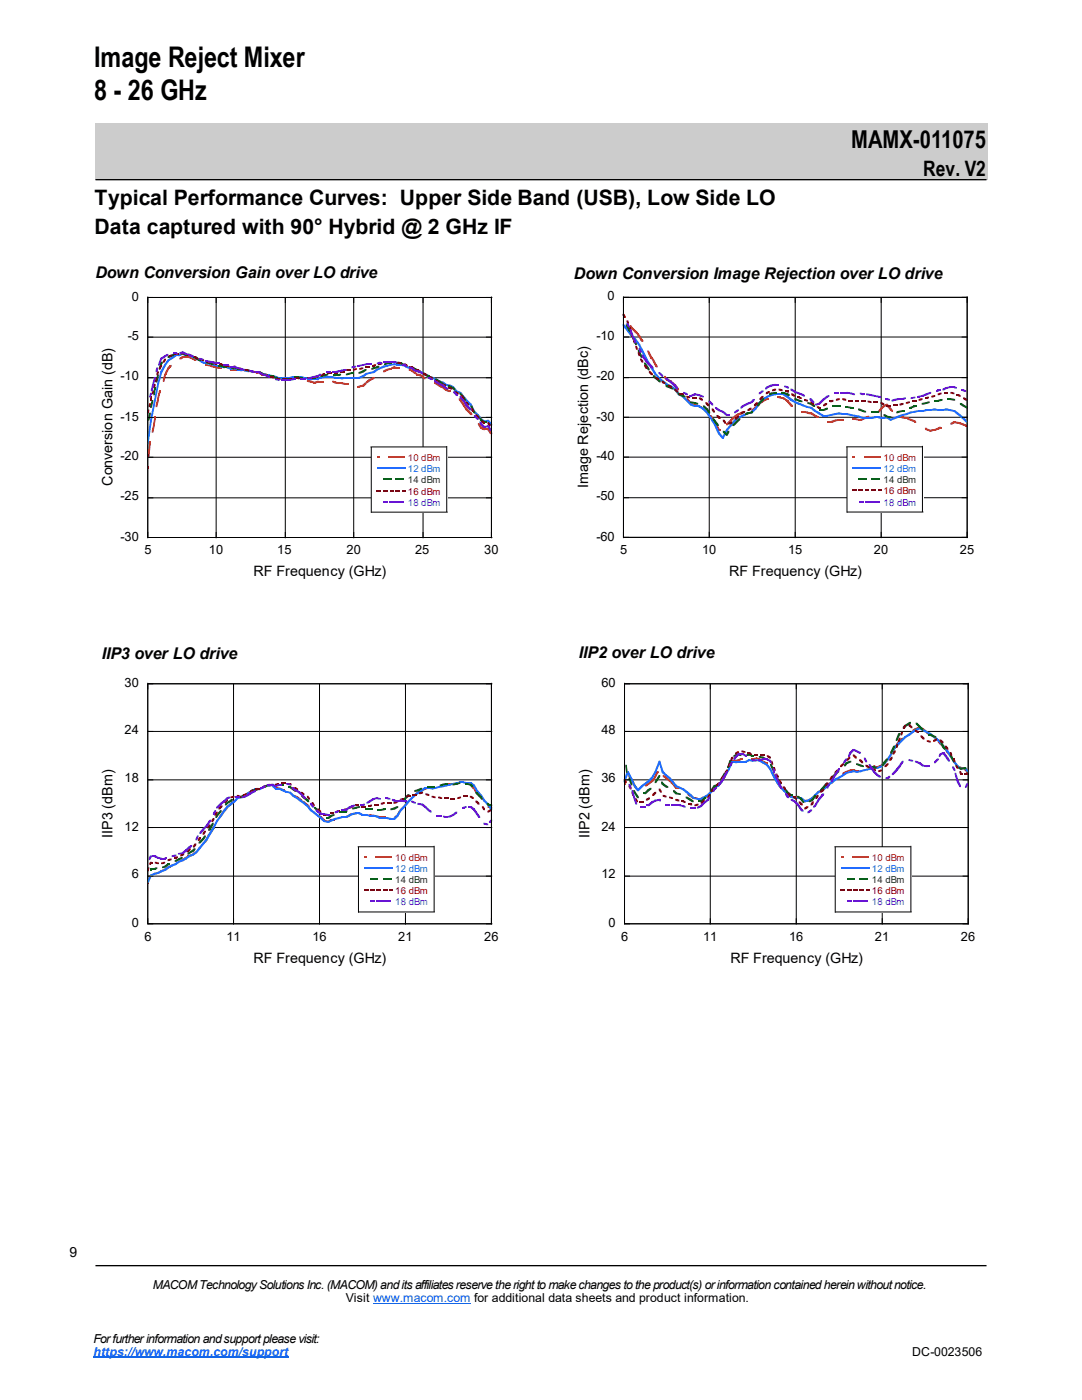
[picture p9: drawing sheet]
<svg xmlns="http://www.w3.org/2000/svg" width="216mm" height="279mm" viewBox="0 0 216 279" stroke-linecap="round" stroke-linejoin="round" font-family="sans-serif">
<defs><g id="words">
<g font-size="5.7">
<text x="18.8" y="13.4">Image Reject Mixer</text>
<text x="18.8" y="19.9">8 - 26 GHz</text>
</g>
<text font-size="4.9" x="169.8" y="29.5">MAMX-011075</text>
<g font-size="4.2">
<text x="184.2" y="35.1">Rev. V2</text>
<text x="18.9" y="41">Typical Performance Curves: Upper Side Band (USB), Low Side LO</text>
<text x="18.9" y="46.7">Data captured with 90° Hybrid @ 2 GHz IF</text>
</g>
<g font-size="3.2">
<text x="19.1" y="55.6">Down Conversion Gain over LO drive</text>
<text x="114.5" y="55.7">Down Conversion Image Rejection over LO drive</text>
<text x="20.3" y="131.5">IIP3 over LO drive</text>
<text x="115.5" y="131.4">IIP2 over LO drive</text>
</g>
<g font-size="2.9">
<text x="22.5" y="97" transform="rotate(-90 22.5 97)">Conversion Gain (dB)</text>
<text x="117.4" y="97.4" transform="rotate(-90 117.4 97.4)">Image Rejection (dBc)</text>
<text x="50.6" y="115">RF Frequency (GHz)</text>
<text x="145.5" y="115">RF Frequency (GHz)</text>
<text x="22.5" y="167.2" transform="rotate(-90 22.5 167.2)">IIP3 (dBm)</text>
<text x="117.6" y="167.2" transform="rotate(-90 117.6 167.2)">IIP2 (dBm)</text>
<text x="50.6" y="192.1">RF Frequency (GHz)</text>
<text x="145.7" y="192.1">RF Frequency (GHz)</text>
</g>
<text font-size="2.8" x="14" y="250.6">9</text>
<g font-size="2.5">
<text x="26.3" y="60">0</text>
<text x="121.2" y="60">0</text>
<text x="25.5" y="67.9">-5</text>
<text x="119" y="67.9">-10</text>
<text x="24.1" y="75.8">-10</text>
<text x="119" y="75.8">-20</text>
<text x="24.1" y="83.9">-15</text>
<text x="119" y="83.9">-30</text>
<text x="24.1" y="91.9">-20</text>
<text x="119" y="91.9">-40</text>
<text x="24.1" y="99.8">-25</text>
<text x="119" y="99.8">-50</text>
<text x="24.1" y="107.9">-30</text>
<text x="119" y="107.9">-60</text>
<text x="28.8" y="110.6">5</text>
<text x="41.7" y="110.6">10</text>
<text x="55.3" y="110.6">15</text>
<text x="69.2" y="110.6">20</text>
<text x="82.8" y="110.6">25</text>
<text x="96.6" y="110.6">30</text>
<text x="123.8" y="110.6">5</text>
<text x="140.1" y="110.6">10</text>
<text x="157.3" y="110.6">15</text>
<text x="174.4" y="110.6">20</text>
<text x="191.5" y="110.6">25</text>
<text x="24.9" y="137.1">30</text>
<text x="120" y="137.1">60</text>
<text x="24.9" y="146.6">24</text>
<text x="120" y="146.6">48</text>
<text x="24.9" y="156.1">18</text>
<text x="120" y="156.1">36</text>
<text x="24.9" y="165.8">12</text>
<text x="120" y="165.8">24</text>
<text x="26.3" y="175.3">6</text>
<text x="120" y="175.3">12</text>
<text x="26.3" y="185">0</text>
<text x="121.4" y="185">0</text>
<text x="28.8" y="187.7">6</text>
<text x="45.2" y="187.7">11</text>
<text x="62.3" y="187.7">16</text>
<text x="79.5" y="187.7">21</text>
<text x="96.6" y="187.7">26</text>
<text x="124" y="187.7">6</text>
<text x="140.3" y="187.7">11</text>
<text x="157.5" y="187.7">16</text>
<text x="174.6" y="187.7">21</text>
<text x="191.7" y="187.7">26</text>
<text x="30.5" y="257.2">MACOM Technology Solutions Inc. (MACOM) and its affiliates reserve the right to make changes to the product(s) or informationcontained herein without notice.</text>
<text x="69" y="259.9">Visit www.macom.com for additional data sheets and product information.</text>
<text x="18.6" y="268">For further information and support please visit:</text>
<text x="182" y="270.6">DC-0023506</text>
</g>
<text font-size="2.5" fill="#06f" x="18.6" y="270.6">https://www.macom.com/support</text>
<g font-size="1.9" fill="#d83903">
<text x="81.4" y="92.1">10 dBm</text>
<text x="176.3" y="92">10 dBm</text>
<text x="78.9" y="171.8">10 dBm</text>
<text x="174" y="171.8">10 dBm</text>
</g>
<g font-size="1.9" fill="#206bff">
<text x="81.4" y="94.3">12 dBm</text>
<text x="176.3" y="94.2">12 dBm</text>
<text x="78.9" y="174.1">12 dBm</text>
<text x="174" y="174.1">12 dBm</text>
</g>
<g font-size="1.9" fill="#07601a">
<text x="81.4" y="96.5">14 dBm</text>
<text x="176.3" y="96.4">14 dBm</text>
<text x="78.9" y="176.3">14 dBm</text>
<text x="174" y="176.3">14 dBm</text>
</g>
<g font-size="1.9" fill="#7a0403">
<text x="81.4" y="98.7">16 dBm</text>
<text x="176.3" y="98.7">16 dBm</text>
<text x="78.9" y="178.5">16 dBm</text>
<text x="174" y="178.5">16 dBm</text>
</g>
<g font-size="1.9" fill="#6814d4">
<text x="81.4" y="100.9">18 dBm</text>
<text x="176.3" y="100.9">18 dBm</text>
<text x="78.9" y="180.7">18 dBm</text>
<text x="174" y="180.7">18 dBm</text>
</g>
</g></defs>
<path d="M19 252.6h177.8" fill="none" stroke="#000" stroke-width=".26"/>
<path d="M6.9 247.3h9.5v6.3h-9.5z" fill-rule="evenodd" fill="#fff"/>
<path d="M19 24.7h178.1v11.3h-178.1z" fill-rule="evenodd" fill="#ccc"/>
<path d="M19 35.9h177.8" fill="none" stroke="#000" stroke-width=".26"/>
<path d="M74.4 260.2h19.5" fill="none" stroke="#06f" stroke-width=".2"/>
<path d="M18.6 270.9h39" fill="none" stroke="#06f" stroke-width=".25"/>
<path d="M43.1 59.4v48M56.9 59.4v48M70.6 59.4v48M84.4 59.4v48M98.1 59.4v48M98.2 59.4h-68.7v48M29.5 75.4h68.7M29.5 67.3h68.7M29.5 99.4h68.7M29.5 91.3h68.7M29.5 83.3h68.7M29.5 107.3h68.7" fill="none" stroke="#000" stroke-width=".2"/>
<g fill="#d83903">
<path d="M29.3 93.2h.3v.4h-.3z"/>
<path d="M29.6 89.7h.3l-.1 1.7h-.3z"/>
<path d="M29.8 88.2h.3v.4l-.2 1.2h-.3z"/>
<path d="M29.8 88.1h.3v.5h-.3z"/>
<path d="M30.6 84.6h.3v.3l-.3 1.4h-.3z"/>
<path d="M30.7 83.5h.3l-.1 1.2h-.3z"/>
<path d="M30.7 83.1h.3v.7h-.3z"/>
<path d="M30.7 83h.3v.5h-.3z"/>
<path d="M31.4 79.5h.3v.3l-.3 1.4h-.4z"/>
<path d="M31.7 78.1h.3v.3l-.3 1.2h-.3z"/>
<path d="M31.7 77.9h.3v.5h-.3z"/>
<path d="M32.8 74.6h.3v.3l-.3 1.3h-.3z"/>
<path d="M33 74.4h.3v.3l-.2 .2h-.3z"/>
<path d="M33.4 73.3h.4v.3l-.5 1h-.3v-.3z"/>
<path d="M33.8 73h.3v.3l-.3 .3h-.4v-.3z"/>
<path d="M33.8 73l.1-.2h.3v.3l-.1 .2h-.3z"/>
<path d="M35.8 71.4l.5-.3h.3v.3l-.4 .3h-.4z"/>
<path d="M36.3 71.1h1v.3h-1z"/>
<path d="M36.9 71.1h.7v.3h-.7z"/>
<path d="M37.4 71.1h.5v.3h-.5z"/>
<path d="M37.6 71.1l1.1 .3v.3l-1.1-.3z"/>
<path d="M38.4 71.4l.6 .2v.3l-.6-.2z"/>
<path d="M38.7 71.6h.3l.2 .4h-.4z"/>
<path d="M40.9 72.7h.5v.3h-.5z"/>
<path d="M41.1 72.7l1.1 .1v.3l-1.1-.1z"/>
<path d="M41.9 72.8l.7 .2v.3l-.7-.2z"/>
<path d="M42.5 73l.9 .1v.4l-.9-.2z"/>
<path d="M43.1 73.1l1 .2v.3l-1-.1z"/>
<path d="M43.7 73.3h.5v.3h-.5z"/>
<path d="M46 73.6h.9v.3h-.9z"/>
<path d="M46.6 73.6h1v.3h-1z"/>
<path d="M47.2 73.6h.5v.3h-.5z"/>
<path d="M47.6 73.6l.8 .2v.3l-.8-.2z"/>
<path d="M48 73.8h1v.3h-1z"/>
<path d="M48.7 73.8h.5v.3h-.5z"/>
<path d="M48.8 73.8h.5v.3h-.5z"/>
<path d="M51.1 74.3l.8-.2v.3l-.5 .2h-.3z"/>
<path d="M51.6 74.1h.3l.6 .5v.3h-.3l-.6-.5z"/>
<path d="M52.2 74.6h.6v.3h-.6z"/>
<path d="M52.7 74.6h.4v.3h-.4z"/>
<path d="M52.8 74.6l1.1 .3v.3l-1.1-.3z"/>
<path d="M53.6 74.9h.6v.3h-.6z"/>
<path d="M53.9 74.9h.5v.3h-.5z"/>
<path d="M56.1 75.4h.5v.3h-.5z"/>
<path d="M56.3 75.4l1.1-.2v.3l-.8 .2h-.3z"/>
<path d="M57.1 75.2h.8v.3h-.8z"/>
<path d="M57.7 75.2h1v.3h-1z"/>
<path d="M58.4 75.2h.9v.3h-.9z"/>
<path d="M59 75.2h.5v.3h-.5z"/>
<path d="M61.2 75.8l1 .2v.3l-1-.1z"/>
<path d="M61.8 76l1 .2v.3l-1-.2z"/>
<path d="M62.5 76.2h.5v.3h-.5z"/>
<path d="M62.8 76.2l.8-.2v.3l-.5 .2h-.3z"/>
<path d="M63.3 76h.9v.3h-.9z"/>
<path d="M63.9 76h.5v.3h-.5z"/>
<path d="M64.1 76h.5v.3h-.5z"/>
<path d="M66.3 76l.8 .2v.3l-.8-.2z"/>
<path d="M66.8 76.2l.9 .1v.3l-.9-.1z"/>
<path d="M67.4 76.3h.7v.3h-.7z"/>
<path d="M67.9 76.3h.5v.3h-.5z"/>
<path d="M68.1 76.3l1.1 .2v.3l-1.1-.2z"/>
<path d="M68.8 76.5h.7v.3h-.7z"/>
<path d="M69.2 76.5h.4v.3h-.4z"/>
<path d="M71.4 77h.5v.3h-.5z"/>
<path d="M71.5 77l1.1-.2v.3l-.7 .2h-.4z"/>
<path d="M72.3 76.8l.5-.5h.3v.3l-.5 .5h-.3z"/>
<path d="M73 76.2l.6-.5h.3v.3l-.6 .5h-.3z"/>
<path d="M73.6 75.7l.9-.3v.3l-.6 .3h-.3z"/>
<path d="M74.4 75.2h.3v.3l-.2 .2h-.3z"/>
<path d="M76.4 73.9l1-.3v.3l-.6 .4h-.4z"/>
<path d="M77.1 73.6l.9-.1v.3l-.6 .1h-.3z"/>
<path d="M77.7 73.5h.5v.3h-.5z"/>
<path d="M78 73.3l.9-.2v.4l-.5 .1h-.4z"/>
<path d="M78.5 73.1l1 .2v.3l-1-.1z"/>
<path d="M79.2 73.3h.5v.3h-.5z"/>
<path d="M79.3 73.3h.5v.3h-.5z"/>
<path d="M81.6 73.6l.7 .2v.3l-.7-.2z"/>
<path d="M82 73.8h.3l.7 .5v.3h-.3l-.7-.5z"/>
<path d="M82.7 74.3l.6 .1v.3l-.6-.1z"/>
<path d="M83.1 74.6h.5v.3h-.5z"/>
<path d="M83.3 74.6l1.1 .3v.3l-1.1-.3z"/>
<path d="M84.1 74.9h.3l.3 .3v.3h-.3l-.3-.3z"/>
<path d="M84.4 75.2h.3l.2 .5-.5-.2z"/>
<path d="M86.6 76.3h.5v.3h-.5z"/>
<path d="M86.8 76.3h.3l.8 .5v.3h-.3l-.8-.5z"/>
<path d="M87.6 76.8h.3l.5 .3v.3h-.4l-.4-.3z"/>
<path d="M88.2 77.1h.3l.6 .5v.3h-.3l-.6-.5z"/>
<path d="M88.8 77.6h.3l.7 .3v.3l-1-.3z"/>
<path d="M89.5 77.9h.4v.3h-.4z"/>
<path d="M91.5 79.5l.5 .1v.4l-.5-.2z"/>
<path d="M91.7 79.6h.3l.6 1v.3h-.3l-.6-.9z"/>
<path d="M92.3 80.6h.3l.2 .6h-.3z"/>
<path d="M92.6 81.1h.4l.3 .4v.4h-.3l-.4-.5z"/>
<path d="M93 81.5h.3l.8 .9v.3h-.3l-.8-.8z"/>
<path d="M93.8 82.4h.3l.1 .1v.3h-.3l-.1-.1z"/>
<path d="M95.4 84.4h.3l.5 .8v.3h-.4l-.4-.8z"/>
<path d="M95.8 85.2h.4l.6 .3v.4l-1-.4z"/>
<path d="M96.6 85.5h1v.4h-1z"/>
<path d="M97.3 85.5h.3l.5 .7v.3h-.4l-.4-.6z"/>
<path d="M97.7 86.2h.4l.1 .4-.5-.1z"/>
</g>
<g fill="#206bff">
<path d="M29.9 83.8h.4v.3l-.7 4.6h-.3z"/>
<path d="M30.7 79.8h.3v.3l-.7 4h-.4z"/>
<path d="M31.4 76.5h.3v.3l-.7 3.3h-.3z"/>
<path d="M32 74.1h.3v.3l-.6 2.4h-.3z"/>
<path d="M32.8 72.7h.3v.3l-.8 1.4h-.3v-.3z"/>
<path d="M33.4 71.7h.4v.3l-.7 1h-.3v-.3z"/>
<path d="M33.4 71.7l.8-.5h.4v.4l-.8 .4h-.4z"/>
<path d="M34.2 71.2l.7-.4h.3v.3l-.6 .5h-.4z"/>
<path d="M34.9 70.8h.9v.3h-.9z"/>
<path d="M35.5 70.8l1.1-.3v.3l-.8 .3h-.3z"/>
<path d="M36.3 70.5l1 .3v.3h-.4l-.6-.3z"/>
<path d="M36.9 70.8h1v.3h-1z"/>
<path d="M37.6 70.8l1.1 .3v.3l-1.1-.3z"/>
<path d="M38.4 71.1h.3l.6 .3v.3l-.9-.3z"/>
<path d="M39 71.4l1 .3v.3h-.4l-.6-.3z"/>
<path d="M39.6 71.7h.4l.7 .5v.3h-.3l-.8-.5z"/>
<path d="M40.4 72.2l1 .2v.3l-1-.2z"/>
<path d="M41.1 72.4l1.1 .1v.3l-1.1-.1z"/>
<path d="M41.9 72.5l.9 .2v.3l-.9-.2z"/>
<path d="M42.5 72.7l.9 .1v.3l-.9-.1z"/>
<path d="M43.1 72.8l1.1 .2v.3l-1.1-.2z"/>
<path d="M43.9 73l1 .1v.4l-1-.2z"/>
<path d="M44.5 73.1h1v.4h-1z"/>
<path d="M45.2 73.1l1.1 .4v.3l-1.1-.3z"/>
<path d="M46 73.5l.9-.2v.3l-.6 .2h-.3z"/>
<path d="M46.6 73.3h.3l.7 .3v.3l-1-.3z"/>
<path d="M47.2 73.6h1.2v.3h-1.2z"/>
<path d="M48 73.6l1 .2v.3l-1-.2z"/>
<path d="M48.7 73.8l1.1 .1v.4l-1.1-.2z"/>
<path d="M49.5 73.9h.9v.4h-.9z"/>
<path d="M50.1 73.9l1 .2v.3l-1-.1z"/>
<path d="M50.8 74.1h1.1v.3h-1.1z"/>
<path d="M51.6 74.1h.3l.6 .3v.3h-.3l-.6-.3z"/>
<path d="M52.2 74.4l.9 .2v.3l-.9-.2z"/>
<path d="M52.8 74.6l1.1 .1v.3l-1.1-.1z"/>
<path d="M53.6 74.7l1 .2v.3l-1-.2z"/>
<path d="M54.2 74.9l1 .1v.4l-1-.2z"/>
<path d="M54.9 75l1.1 .4v.3l-1.1-.3z"/>
<path d="M55.7 75.4l.9-.2v.3l-.6 .2h-.3z"/>
<path d="M56.3 75.2h1.1v.3h-1.1z"/>
<path d="M57.1 75.2h.9v.3h-.9z"/>
<path d="M57.7 75.2l1-.2v.4l-.7 .1h-.3z"/>
<path d="M58.4 75h1.1v.4h-1.1z"/>
<path d="M59.1 75h1v.4h-1z"/>
<path d="M59.8 75l.9 .2v.3l-.9-.1z"/>
<path d="M60.4 75.2l1.1 .2v.3l-1.1-.2z"/>
<path d="M61.2 75.4h1v.3h-1z"/>
<path d="M61.8 75.4h1v.3h-1z"/>
<path d="M62.5 75.4h1.1v.3h-1.1z"/>
<path d="M63.3 75.4l.9-.2v.3l-.6 .2h-.3z"/>
<path d="M63.9 75.2l1.1-.2v.4l-.8 .1h-.3z"/>
<path d="M64.7 75h1v.4h-1z"/>
<path d="M65.4 75h.9v.4h-.9z"/>
<path d="M66 75l1.1 .2v.3l-1.1-.1z"/>
<path d="M66.8 75.2h.9v.3h-.9z"/>
<path d="M67.4 75.2l1 .2v.3l-1-.2z"/>
<path d="M68.1 75.4l1.1-.2v.3l-.8 .2h-.3z"/>
<path d="M68.8 75.2h1v.3h-1z"/>
<path d="M69.5 75.2h.9v.3h-.9z"/>
<path d="M70.1 75.2h1.1v.3h-1.1z"/>
<path d="M70.9 75.2h1v.3h-1z"/>
<path d="M71.5 75.2l1.1-.3v.3l-.7 .3h-.4z"/>
<path d="M72.3 74.9l.7-.5h.3v.3l-.7 .5h-.3z"/>
<path d="M73 74.4l.9-.1v.3l-.9 .1z"/>
<path d="M73.6 74.3l1.1-.2v.3l-.8 .2h-.3z"/>
<path d="M74.4 74.1l.6-.5h.3v.3l-.6 .5h-.3z"/>
<path d="M75 73.6l1-.3v.3l-.7 .3h-.3z"/>
<path d="M75.7 73.3l.7-.3h.4v.3l-.8 .3h-.3z"/>
<path d="M76.4 73l1-.2v.3l-1 .2z"/>
<path d="M77.1 72.8l.9-.1v.3l-.6 .1h-.3z"/>
<path d="M77.7 72.7l1.2-.2v.3l-.9 .2h-.3z"/>
<path d="M78.5 72.5l1 .2v.3l-1-.2z"/>
<path d="M79.2 72.7h1.1v.3h-1.1z"/>
<path d="M80 72.7l.9 .1v.3l-.9-.1z"/>
<path d="M80.6 72.8l1 .3v.4h-.4l-.6-.4z"/>
<path d="M81.2 73.1l1.1 .2v.3l-1.1-.1z"/>
<path d="M82 73.3l1 .3v.3l-1-.3z"/>
<path d="M82.7 73.6l.9 .2v.3l-.9-.2z"/>
<path d="M83.3 73.8h.3l.8 .5v.3h-.3l-.8-.5z"/>
<path d="M84.1 74.3h.3l.6 .3v.3l-.9-.3z"/>
<path d="M84.7 74.6h.3l.7 .4v.4h-.3l-.7-.5z"/>
<path d="M85.4 75l1.1 .2v.3l-1.1-.1z"/>
<path d="M86.1 75.2h.4l.6 .3v.3l-1-.3z"/>
<path d="M86.8 75.5h.3l.8 .5v.3h-.3l-.8-.5z"/>
<path d="M87.6 76l.9 .2v.3l-.9-.2z"/>
<path d="M88.2 76.2h.3l.6 .4v.4h-.3l-.6-.5z"/>
<path d="M88.8 76.6l1.1 .2v.3l-1.1-.1z"/>
<path d="M89.6 76.8h.3l.7 .3v.3l-1-.3z"/>
<path d="M90.3 77.1h.3l.6 .8v.3h-.3l-.6-.8z"/>
<path d="M90.9 77.9l1.1 .3v.3l-1.1-.3z"/>
<path d="M91.7 78.2h.3l.6 .8v.3h-.3l-.6-.8z"/>
<path d="M92.3 79h.3l.7 .8v.3h-.3l-.7-.8z"/>
<path d="M93 79.8h.3l.8 .8v.3h-.3l-.8-.8z"/>
<path d="M93.8 80.6h.3l.6 1.3v.3h-.3l-.6-1.3z"/>
<path d="M94.4 81.9h.3l.8 .8v.3h-.3l-.8-.8z"/>
<path d="M95.2 82.7h.3l.7 .8v.3h-.4l-.6-.8z"/>
<path d="M95.8 83.5h.4l.6 .4v.4h-.3l-.7-.5z"/>
<path d="M96.5 83.9l1.1-.1v.3l-1.1 .2z"/>
<path d="M97.3 83.8h.3l.6 .8v.3h-.3l-.6-.8z"/>
</g>
<g fill="#07601a">
<path d="M29.8 82.4h.3v.3l-.3 1.2h-.3z"/>
<path d="M30.3 79.8h.3v.3l-.3 1.3h-.4z"/>
<path d="M30.7 77.4h.3l-.1 1.5h-.3z"/>
<path d="M30.7 77.3h.3v.4h-.3z"/>
<path d="M31.4 74.7h.3v.3l-.3 1.3h-.4z"/>
<path d="M32 72.4h.3v.3l-.3 1.1h-.3z"/>
<path d="M32.2 72.2h.3v.3l-.2 .2h-.3z"/>
<path d="M33.4 71.1l1.2-.3v.3l-.8 .3h-.4z"/>
<path d="M34.2 70.8l.5-.3h.3v.3l-.4 .3h-.4z"/>
<path d="M36 70.5l.6-.2v.3l-.3 .2h-.3z"/>
<path d="M36.3 70.3h.3l.7 .3v.3h-.4l-.6-.3z"/>
<path d="M36.9 70.6h.7v.3h-.7z"/>
<path d="M38.5 71.1l.8 .1v.4l-.8-.2z"/>
<path d="M39 71.2h.3l.7 .5v.3h-.4l-.6-.4z"/>
<path d="M39.6 71.7h.5v.3h-.5z"/>
<path d="M41.1 72.2l1.1 .2v.3l-1.1-.2z"/>
<path d="M41.9 72.4l.7 .1v.3l-.7-.1z"/>
<path d="M43.6 72.8h.6v.3h-.6z"/>
<path d="M43.9 72.8l1 .2v.3l-1-.2z"/>
<path d="M44.5 73h.7v.3h-.7z"/>
<path d="M46.1 73.3l.8-.2v.4l-.5 .1h-.3z"/>
<path d="M46.6 73.1h.3l.7 .4v.3l-1-.3z"/>
<path d="M47.2 73.5h.5v.3h-.5z"/>
<path d="M48.7 73.6l1.1 .2v.3l-1.1-.2z"/>
<path d="M49.5 73.8l.8 .1v.4l-.8-.2z"/>
<path d="M51.2 74.1h.7v.3h-.7z"/>
<path d="M51.6 74.1h.3l.6 .3v.3h-.3l-.6-.3z"/>
<path d="M52.2 74.4l.6 .2v.3l-.6-.2z"/>
<path d="M53.8 74.9h.8v.3h-.8z"/>
<path d="M54.2 74.9h.4l.6 .3v.3l-1-.3z"/>
<path d="M54.9 75.2h.4v.3h-.4z"/>
<path d="M56.3 75.4h1.1v.3h-1.1z"/>
<path d="M57.1 75.4h.8v.3h-.8z"/>
<path d="M58.8 75h.7v.4h-.7z"/>
<path d="M59.1 75l1 .2v.3l-1-.1z"/>
<path d="M59.8 75.2h.6v.3h-.6z"/>
<path d="M61.4 75.2h.8v.3h-.8z"/>
<path d="M61.8 75.2h1v.3h-1z"/>
<path d="M62.5 75.2h.5v.3h-.5z"/>
<path d="M63.9 74.9l1.1-.2v.3l-1.1 .2z"/>
<path d="M64.7 74.7l.8-.1v.3l-.8 .1z"/>
<path d="M66.5 74.6h.6v.3h-.6z"/>
<path d="M66.8 74.6l.9 .1v.3l-.9-.1z"/>
<path d="M67.4 74.7l.7-.1v.3l-.7 .1z"/>
<path d="M69 74.6l.8-.2v.3l-.5 .2h-.3z"/>
<path d="M69.5 74.4l.9-.1v.3l-.9 .1z"/>
<path d="M70.1 74.3h.5v.3h-.5z"/>
<path d="M71.5 74.3l1.1-.4v.4l-.7 .3h-.4z"/>
<path d="M72.3 73.9l.5-.3h.3v.3l-.5 .4h-.3z"/>
<path d="M74.1 73.5l.6-.2v.3l-.3 .2h-.3z"/>
<path d="M74.4 73.3l.9-.2v.4l-.6 .1h-.3z"/>
<path d="M75 73.1l.7-.1v.3l-.7 .2z"/>
<path d="M76.6 72.5l.8-.1v.3l-.8 .1z"/>
<path d="M77.1 72.4h.9v.3h-.9z"/>
<path d="M77.7 72.4h.5v.3h-.5z"/>
<path d="M79.2 72.4h1.1v.3h-1.1z"/>
<path d="M80 72.4h.3l.5 .3v.3h-.4l-.4-.3z"/>
<path d="M81.7 73.1h.6v.4h-.6z"/>
<path d="M82 73.1h.3l.7 .4v.3l-1-.3z"/>
<path d="M82.7 73.5l.6 .1v.3l-.6-.1z"/>
<path d="M84.2 74.3h.4l.4 .3v.3h-.3l-.5-.3z"/>
<path d="M84.7 74.6l1 .3v.3h-.3l-.7-.3z"/>
<path d="M85.4 74.9h.4v.3h-.4z"/>
<path d="M86.8 75.5h.3l.8 .5v.3h-.3l-.8-.5z"/>
<path d="M87.6 76h.3l.5 .3v.3h-.4l-.4-.3z"/>
<path d="M89.3 76.8l.6 .2v.3l-.6-.2z"/>
<path d="M89.6 77l1 .3v.3l-1-.3z"/>
<path d="M90.3 77.3h.3l.3 .3v.3h-.3l-.3-.3z"/>
<path d="M91.7 78.4h.3l.6 .8v.3h-.3l-.6-.8z"/>
<path d="M92.3 79.2h.3l.4 .4v.4h-.4l-.3-.5z"/>
<path d="M93.9 80.9h.3l.5 1.5h-.3l-.5-1.2z"/>
<path d="M94.4 82l.5 .2v.3h-.3z"/>
<path d="M95.7 83.3h.3l.2 .6h-.4z"/>
<path d="M95.8 83.6h.4l.6 .5v.3h-.3l-.7-.5z"/>
<path d="M96.5 84.1h.6v.3h-.6z"/>
</g>
<g fill="#7a0403">
<path d="M29.5 81.7h.3v.3l-.2 .5h-.3z"/>
<path d="M29.8 80.4h.3v.4l-.2 .4h-.3z"/>
<path d="M29.9 79.3h.4v.7h-.4z"/>
<path d="M29.9 79.2h.4v.4h-.4z"/>
<path d="M30.4 77.9h.3l-.1 .8h-.3z"/>
<path d="M30.7 76.6h.3l-.1 .8h-.3z"/>
<path d="M31 75.4h.4v.3l-.2 .5h-.3z"/>
<path d="M31.4 74.1h.3v.3l-.2 .5h-.3z"/>
<path d="M32 72.8h.3v.3l-.3 .5h-.3v-.3z"/>
<path d="M32.8 71.6h.3v.3l-.3 .5h-.3v-.4z"/>
<path d="M33.6 70.9l.8-.1v.3l-.5 .1h-.3z"/>
<path d="M34.9 70.5h.8v.3h-.8z"/>
<path d="M36.2 70.3h.4v.3h-.4z"/>
<path d="M36.3 70.3l.6 .2v.3l-.6-.2z"/>
<path d="M37.4 70.6h.5v.3h-.5z"/>
<path d="M37.6 70.6l.6 .2v.3l-.6-.2z"/>
<path d="M38.7 71.1l.6 .1v.4l-.6-.2z"/>
<path d="M39 71.2h.3l.2 .5-.5-.1z"/>
<path d="M40 71.6l.7 .1v.3l-.7-.1z"/>
<path d="M41.2 72l.8 .2v.3l-.8-.1z"/>
<path d="M42.5 72.2h.3l.5 .3v.3h-.3l-.5-.3z"/>
<path d="M43.7 72.5h.5v.3h-.5z"/>
<path d="M43.9 72.5l.6 .2v.3l-.6-.2z"/>
<path d="M45 72.8h.5v.3h-.5z"/>
<path d="M45.2 72.8l.6 .2v.3l-.6-.2z"/>
<path d="M46.3 73h.6v.3h-.6z"/>
<path d="M46.6 73h.3l.2 .1v.4l-.5-.2z"/>
<path d="M47.6 73.3l.8 .2v.3l-.8-.2z"/>
<path d="M48.8 73.6l.8 .2v.3l-.8-.2z"/>
<path d="M50.1 73.9l.8 .2v.3l-.8-.1z"/>
<path d="M51.4 74.1h.5v.3h-.5z"/>
<path d="M51.6 74.1h.3l.3 .3v.3h-.3l-.3-.3z"/>
<path d="M52.7 74.6h.4v.3h-.4z"/>
<path d="M52.8 74.6l.7 .1v.3l-.7-.1z"/>
<path d="M53.9 75h.7v.4h-.7z"/>
<path d="M54.2 75h.4l.1 .5h-.3l-.2-.1z"/>
<path d="M55.2 75.4l.8 .1v.3l-.8-.1z"/>
<path d="M56.5 75.5h.7v.3h-.7z"/>
<path d="M57.7 75.4h.8v.3h-.8z"/>
<path d="M59 75.2h.5v.3h-.5z"/>
<path d="M59.1 75.2l.7 .2v.3l-.7-.2z"/>
<path d="M60.3 75.4h.4v.3h-.4z"/>
<path d="M60.4 75.4h.6v.3h-.6z"/>
<path d="M61.5 75.2h.7v.3h-.7z"/>
<path d="M61.8 75.2h.5v.3h-.5z"/>
<path d="M62.8 75l.8-.1v.3l-.8 .2z"/>
<path d="M64.1 74.7l.5-.3h.3v.3l-.5 .3h-.3z"/>
<path d="M65.4 74.3h.8v.3h-.8z"/>
<path d="M66.6 74.3h.5v.3h-.5z"/>
<path d="M66.8 74.3h.6v.3h-.6z"/>
<path d="M67.9 74.1h.5v.3h-.5z"/>
<path d="M68.1 74.1h.6v.3h-.6z"/>
<path d="M69.2 73.8h.6v.3h-.6z"/>
<path d="M69.5 73.8h.5v.3h-.5z"/>
<path d="M70.4 73.6l.8-.1v.3l-.5 .1h-.3z"/>
<path d="M71.7 73.5l.8-.2v.3l-.5 .2h-.3z"/>
<path d="M73 73h.8v.3h-.8z"/>
<path d="M74.2 72.8h.5v.3h-.5z"/>
<path d="M74.4 72.8l.6-.1v.3l-.3 .1h-.3z"/>
<path d="M75.5 72.5h.5v.3h-.5z"/>
<path d="M75.7 72.5l.6-.1v.3l-.6 .1z"/>
<path d="M76.8 72h.6v.4h-.6z"/>
<path d="M77.1 72h.5v.4h-.5z"/>
<path d="M78 72h.8v.4h-.8z"/>
<path d="M79.3 72.2l.8 .2v.3l-.8-.2z"/>
<path d="M80.6 72.5h.3l.5 .3v.3h-.3l-.5-.3z"/>
<path d="M81.9 73.1h.4v.4h-.4z"/>
<path d="M82 73.1l.7 .2v.3l-.7-.1z"/>
<path d="M83.1 73.8h.5v.3h-.5z"/>
<path d="M83.3 73.8l.6 .1v.4l-.6-.2z"/>
<path d="M84.4 74.4l.6 .2v.3l-.6-.2z"/>
<path d="M84.7 74.6h.3l.2 .4h-.3z"/>
<path d="M85.7 75h.3l.5 .4v.3h-.4l-.4-.3z"/>
<path d="M86.9 75.8h.4l.4 .4v.3h-.3l-.5-.3z"/>
<path d="M88.2 76.5h.3l.5 .3v.3h-.3l-.5-.3z"/>
<path d="M89.5 77.3h.4v.3h-.4z"/>
<path d="M89.6 77.3l.7 .1v.3l-.7-.1z"/>
<path d="M90.7 78.1l.5 .1v.3h-.3z"/>
<path d="M90.9 78.2l.6 .2v.3l-.6-.2z"/>
<path d="M92 78.9h.3l.3 .4v.3h-.3l-.3-.4z"/>
<path d="M92.8 80.1h.3l.2 .5h-.3z"/>
<path d="M93 80.3h.3l.3 .3v.3h-.3l-.3-.3z"/>
<path d="M93.9 81.4h.3l.4 .5v.3h-.4l-.3-.5z"/>
<path d="M94.9 82.7h.3l.3 .3v.3h-.3l-.3-.3z"/>
<path d="M95.2 83l.5 .1v.4h-.3z"/>
<path d="M96 83.9h.3l.5 .4v.3h-.3l-.5-.3z"/>
<path d="M97.3 84.3h.3l.3 .4v.4h-.3l-.3-.5z"/>
</g>
<g fill="#6814d4">
<path d="M29.9 78.4h.4v.3l-.2 .6h-.3z"/>
<path d="M30.7 75.2h.3v.3l-.6 2.6h-.3z"/>
<path d="M31.2 73.3h.3l-.1 1h-.4z"/>
<path d="M32 71.4h.3v.3l-.5 1.3h-.3z"/>
<path d="M32 71.4l.8-.5h.3v.3l-.8 .5h-.3z"/>
<path d="M32.8 70.9l.5-.3h.3v.3l-.5 .3h-.3z"/>
<path d="M34.6 70.3h.6v.3h-.6z"/>
<path d="M34.9 70.3l.6 .2v.3l-.6-.2z"/>
<path d="M35.8 70.3l.8-.2v.4l-.8 .1z"/>
<path d="M36.3 70.1h.3l.7 .4v.3h-.4l-.6-.3z"/>
<path d="M36.9 70.5l1 .1v.3l-1-.1z"/>
<path d="M37.6 70.6l1.1 .3v.3l-1.1-.3z"/>
<path d="M39.6 71.4l1 .2v.3l-1-.2z"/>
<path d="M40.9 71.9h.5v.3h-.5z"/>
<path d="M41.1 71.9l1.1 .1v.4l-1.1-.2z"/>
<path d="M41.9 72l.9 .2v.3l-.9-.1z"/>
<path d="M42.5 72.2l.9 .2v.3l-.9-.2z"/>
<path d="M43.1 72.4h.6v.3h-.6z"/>
<path d="M44.7 72.7h.8v.3h-.8z"/>
<path d="M45.2 72.7h.4v.3h-.4z"/>
<path d="M46 73h.9v.3h-.9z"/>
<path d="M46.6 73h.3l.7 .3v.3l-1-.3z"/>
<path d="M47.2 73.3l1.2 .2v.3l-1.2-.2z"/>
<path d="M48 73.5l.8 .1v.3l-.8-.1z"/>
<path d="M49.8 73.9h.6v.4h-.6z"/>
<path d="M50.1 73.9l.7 .2v.3l-.7-.1z"/>
<path d="M51.1 74.1h.8v.3h-.8z"/>
<path d="M51.6 74.1h.3l.6 .5v.3h-.3l-.6-.5z"/>
<path d="M52.2 74.6l.9 .1v.3l-.9-.1z"/>
<path d="M52.8 74.7l1.1 .3v.4l-1.1-.4z"/>
<path d="M54.9 75.5l.9 .2v.3l-.9-.2z"/>
<path d="M56.1 75.7h.5v.3h-.5z"/>
<path d="M56.3 75.7h1.1v.3h-1.1z"/>
<path d="M57.1 75.7h.9v.3h-.9z"/>
<path d="M57.7 75.7l1-.2v.3l-.7 .2h-.3z"/>
<path d="M58.4 75.5h.6v.3h-.6z"/>
<path d="M59.9 75.5h.8v.3h-.8z"/>
<path d="M60.4 75.5h.5v.3h-.5z"/>
<path d="M61.2 75.4l1-.2v.3l-.7 .2h-.3z"/>
<path d="M61.8 75.2l1-.2v.4l-.6 .1h-.4z"/>
<path d="M62.5 75l1.1-.1v.3l-1.1 .2z"/>
<path d="M63.3 74.9l.5-.3h.3v.3l-.5 .3h-.3z"/>
<path d="M65 74.1h.7v.3h-.7z"/>
<path d="M65.4 74.1h.6v.3h-.6z"/>
<path d="M66.3 74.1h.8v.3h-.8z"/>
<path d="M66.8 74.1l.9-.2v.4l-.9 .1z"/>
<path d="M67.4 73.9l1-.1v.3l-.7 .2h-.3z"/>
<path d="M68.1 73.8l1.1-.2v.3l-1.1 .2z"/>
<path d="M70.1 73.1l1-.1v.3l-1 .2z"/>
<path d="M71.4 72.8h.5v.3h-.5z"/>
<path d="M71.5 72.8l1.1-.1v.3l-.7 .1h-.4z"/>
<path d="M72.3 72.7l1-.2v.3l-.7 .2h-.3z"/>
<path d="M73 72.5h.9v.3h-.9z"/>
<path d="M73.6 72.5h.6v.3h-.6z"/>
<path d="M75.2 72.4l.8-.2v.3l-.5 .2h-.3z"/>
<path d="M75.7 72.2h.4v.3h-.4z"/>
<path d="M76.4 72h1v.4h-1z"/>
<path d="M77.1 72h.9v.4h-.9z"/>
<path d="M77.7 72h1.1v.4h-1.1z"/>
<path d="M78.5 72l.8 .2v.3l-.8-.1z"/>
<path d="M80.3 72.7h.6v.3h-.6z"/>
<path d="M80.6 72.7h.3l.3 .3v.3h-.3l-.3-.3z"/>
<path d="M81.6 73.1l.7 .2v.3l-.7-.1z"/>
<path d="M82 73.3h.3l.7 .5v.3h-.3l-.7-.5z"/>
<path d="M82.7 73.8l.9 .1v.4l-.9-.2z"/>
<path d="M83.3 73.9l1.1 .4v.3l-1.1-.3z"/>
<path d="M85.4 75.2l.9 .3v.3h-.3l-.6-.3z"/>
<path d="M86.6 75.8l.5 .2v.3l-.5-.1z"/>
<path d="M86.8 76h.3l.8 .5v.3h-.3l-.8-.5z"/>
<path d="M87.6 76.5l.9 .3v.3h-.3l-.6-.3z"/>
<path d="M88.2 76.8h.3l.6 .5v.3h-.3l-.6-.5z"/>
<path d="M88.8 77.3l.7 .1v.3l-.7-.1z"/>
<path d="M90.4 78.1h.3l.5 .4v.4h-.3l-.5-.5z"/>
<path d="M90.9 78.5h.3l.2 .2v.3h-.4l-.1-.1z"/>
<path d="M91.7 79h.3l.6 .8v.3h-.3l-.6-.8z"/>
<path d="M92.3 79.8h.3l.7 1v.3h-.3l-.7-1z"/>
<path d="M93 80.8h.3l.8 .7v.4h-.3l-.8-.8z"/>
<path d="M94.6 82.8h.3l.6 .7v.3h-.3l-.6-.7z"/>
<path d="M95.7 84.1h.3l.2 .6h-.4z"/>
<path d="M95.8 84.4h.4l.6 .7v.3h-.3l-.7-.7z"/>
<path d="M96.5 85.1l1.1-.2v.3l-.8 .2h-.3z"/>
<path d="M97.3 84.9h.3l.5 .8v.3h-.4l-.4-.8z"/>
</g>
<g fill="none" stroke="#000" stroke-width=".2">
<path d="M29.5 59.4h1.1M29.5 59.4v1.1M29.5 59.2v48.1M29.5 59.4h68.7M43.1 59.4v1.1M56.9 59.4v1.1M70.6 59.4v1.1M84.4 59.4v1.1M97 59.4h1.1v1.1M98.1 59.2v48.1M29.5 75.4h1.1M29.5 67.3h1.1"/>
<path d="M97 75.4h1.1M97 67.3h1.1M29.5 99.4h1.1M29.5 91.3h1.1M29.5 83.3h1.1M97 99.4h1.1M97 91.3h1.1M97 83.3h1.1M29.5 107.3h1.1M29.5 106.2v1.1M29.5 107.3h68.7M43.1 106.2v1.1"/>
<path d="M56.9 106.2v1.1M70.6 106.2v1.1M84.4 106.2v1.1M97 107.3h1.1M98.1 106.2v1.1"/>
</g>
<path d="M74.1 89.2h15.2v13.2h-15.2z" fill-rule="evenodd" fill="#fff"/>
<path d="M73.9 89.2h15.2M74.1 89.2v13.2M89.1 89v13.2M74.1 102.2h15.2" fill="none" stroke="#000" stroke-width=".2"/>
<g fill="#d83903">
<path d="M75.2 91.1h.5v.3h-.5z"/>
<path d="M77.4 91.1h1.8v.3h-1.8z"/>
<path d="M79 91.1h1.6v.3h-1.6z"/>
<path d="M80.3 91.1h.5v.3h-.5z"/>
</g>
<path d="M75.2 93.5h5.7" fill="none" stroke="#206bff" stroke-width=".3"/>
<g fill="#07601a">
<path d="M76.4 95.5h1.6v.4h-1.6z"/>
<path d="M79 95.5h1.6v.4h-1.6z"/>
</g>
<g fill="#7a0403">
<path d="M75.2 97.8h.8v.3h-.8z"/>
<path d="M76.4 97.8h.8v.3h-.8z"/>
<path d="M77.7 97.8h.8v.3h-.8z"/>
<path d="M79 97.8h.8v.3h-.8z"/>
<path d="M80.3 97.8h.6v.3h-.6z"/>
</g>
<path d="M76.4 100h1v.3h-1z" fill="#6814d4"/>
<path d="M77.7 100.1h2.9" fill="none" stroke="#6814d4" stroke-width=".34"/>
<path d="M141.5 59.3v48.1M158.7 59.3v48.1M175.8 59.3v48.1M193 59.3v48.1M193.1 59.3h-68.7v48.1M124.4 75.4h68.7M124.4 67.3h68.7M124.4 99.3h68.7M124.4 91.2h68.7M124.4 83.3h68.7M124.4 107.2h68.7" fill="none" stroke="#000" stroke-width=".2"/>
<g fill="#d83903">
<path d="M124.3 62.7l.4 .1v.4h-.3z"/>
<path d="M125.7 64.9h.3l.1 .6h-.3z"/>
<path d="M125.8 65.2h.3l.8 .8v.3h-.3l-.8-.8z"/>
<path d="M126.6 66h.3l.4 .3v.3h-.4l-.3-.3z"/>
<path d="M127.1 66.5h.3l.3 .5v.3h-.3l-.3-.5z"/>
<path d="M127.4 67h.3l.5 .8v.3h-.3l-.5-.8z"/>
<path d="M127.9 67.8h.3l.2 .4h-.4z"/>
<path d="M129.2 70h.3l.6 1.2v.4h-.3l-.6-1.3z"/>
<path d="M129.8 71.2h.3l.2 .5h-.4l-.1-.1z"/>
<path d="M130.1 71.6h.3l.5 .9v.3h-.3l-.5-.9z"/>
<path d="M130.6 72.5h.3l.2 .6h-.4z"/>
<path d="M130.7 72.8l.5 .2v.3h-.3z"/>
<path d="M132.5 75h.3l.5 .7v.3h-.3l-.5-.6z"/>
<path d="M133 75.7l1.1 .3v.3h-.4l-.7-.3z"/>
<path d="M133.9 76.2h.3l.7 .6v.3h-.4l-.6-.6z"/>
<path d="M134.5 76.8h.4l.4 .6v.3h-.3l-.5-.6z"/>
<path d="M135 77.4l.5 .2v.3h-.3z"/>
<path d="M136.9 79.5h.4l.8 .9v.4h-.4l-.8-1z"/>
<path d="M137.7 80.4l.8 .2v.3l-.8-.1z"/>
<path d="M138.4 80.8h.5v.3h-.5z"/>
<path d="M138.5 80.8l1.1 .1v.3l-1.1-.1z"/>
<path d="M139.3 80.9l.7 .2v.3l-.7-.2z"/>
<path d="M139.6 81.1h.5v.3h-.5z"/>
<path d="M141.5 82.8h.4l.1 .5-.5-.2z"/>
<path d="M141.7 83h.3l.8 1.2v.4h-.3l-.8-1.3z"/>
<path d="M142.7 84.4h.3l.6 1.3v.3h-.3l-.6-1.3z"/>
<path d="M143.3 85.7h.5v.3h-.5z"/>
<path d="M144.9 84.6l.8-.8h.3v.3l-.8 .8h-.3z"/>
<path d="M146.3 83.1h.3v.4l-.6 .6h-.3v-.3z"/>
<path d="M146.5 83l.7-.5h.4v.3l-.8 .5h-.3z"/>
<path d="M147.2 82.5l.8-.2v.4l-.8 .1z"/>
<path d="M147.7 82.3l.5-.1-.2 .5h-.3z"/>
<path d="M149.9 81.7l.7-.5h.3v.3l-.6 .5h-.4z"/>
<path d="M150.6 81.2l.8-.8h.3v.4l-.8 .7h-.3z"/>
<path d="M151.5 80.3l.7-.5h.3v.3l-.6 .5h-.4z"/>
<path d="M152.2 79.8l.6-.3h.3v.3l-.6 .3h-.3z"/>
<path d="M152.8 79.5h.5v.3h-.5z"/>
<path d="M155 79.2h.7v.3h-.7z"/>
<path d="M155.4 79.2l1.1 .1v.3l-1.1-.1z"/>
<path d="M156.2 79.3l.6 .2v.3l-.6-.2z"/>
<path d="M156.6 79.6l.7 .2v.3l-.7-.1z"/>
<path d="M156.9 79.8h.4l.8 1v.3h-.4l-.8-1z"/>
<path d="M157.7 80.8h.4l.1 .4h-.3z"/>
<path d="M160 82h.4v.3h-.4z"/>
<path d="M160.1 82l1.1 .2v.3l-1.1-.2z"/>
<path d="M160.9 82.2l.8 .1v.4l-.8-.2z"/>
<path d="M161.5 82.3h.5v.4h-.5z"/>
<path d="M161.7 82.3h.3l.8 .5v.3h-.3l-.8-.4z"/>
<path d="M162.5 82.8l.6 .2v.3l-.6-.2z"/>
<path d="M162.8 83h.5v.3h-.5z"/>
<path d="M165 84.1h1v.3h-1z"/>
<path d="M165.7 84.1l1.1-.3v.3l-.8 .3h-.3z"/>
<path d="M166.6 83.8l1-.2v.3l-.7 .2h-.3z"/>
<path d="M167.3 83.6h.9v.3h-.9z"/>
<path d="M167.9 83.6h.5v.3h-.5z"/>
<path d="M170.1 83.5h.7v.3h-.7z"/>
<path d="M170.4 83.5l1.2 .1v.3l-1.2-.1z"/>
<path d="M171.2 83.6h.7v.3h-.7z"/>
<path d="M171.7 83.6l.6-.1v.3l-.6 .1z"/>
<path d="M172 83.5l1.1-.4v.4l-.8 .3h-.3z"/>
<path d="M172.8 83.1h.5v.4h-.5z"/>
<path d="M173 83.1l.4-.1-.1 .5h-.3z"/>
<path d="M176 81.1h.3v.3l-.8 .9h-.3v-.3z"/>
<path d="M176 81.1l.5-.3h.3v.3l-.5 .3h-.3z"/>
<path d="M176.6 80.6h.5v.3h-.5z"/>
<path d="M176.8 80.6h.3l.8 .9v.4h-.3l-.8-1z"/>
<path d="M177.6 81.5h.3l.1 .5-.4-.1z"/>
<path d="M177.7 81.7l.5 .2v.3l-.5-.2z"/>
<path d="M179.5 83l.8 .1v.4l-.8-.2z"/>
<path d="M179.9 83.1l1.2 .2v.3l-1.2-.1z"/>
<path d="M180.7 83.3h.5v.3h-.5z"/>
<path d="M181.1 83.5l.8 .1v.3l-.8-.1z"/>
<path d="M181.5 83.6l1.2 .3v.3l-1.2-.3z"/>
<path d="M182.3 83.9l.5 .2v.3h-.3z"/>
<path d="M184.6 85.4l.4 .1v.3l-.4-.1z"/>
<path d="M184.7 85.5l1.1 .3v.3l-1.1-.3z"/>
<path d="M185.5 85.8l.8-.1v.3l-.8 .1z"/>
<path d="M186.2 85.7h.4v.3h-.4z"/>
<path d="M186.3 85.7l1.1-.3v.3l-.8 .3h-.3z"/>
<path d="M187.1 85.4l.6-.2v.3l-.3 .2h-.3z"/>
<path d="M187.4 85.2h.5v.3h-.5z"/>
<path d="M189.6 84.4l.7-.3h.3v.3l-.6 .3h-.4z"/>
<path d="M190.3 84.1l1.1 .1v.4l-1.1-.2z"/>
<path d="M191.2 84.2l1.1 .4v.3l-1.1-.3z"/>
<path d="M192 84.6l.8 .1v.3l-.8-.1z"/>
<path d="M192.5 84.7h.3l.2 .5h-.4z"/>
</g>
<g fill="#206bff">
<path d="M124.3 64.7h.3l.8 1v.3h-.4l-.7-.9z"/>
<path d="M125 65.7h.4l.7 1.1v.3h-.3l-.8-1.1z"/>
<path d="M125.8 66.8h.3l.8 .8v.3h-.3l-.8-.8z"/>
<path d="M126.6 67.6h.3l.8 1.1v.3h-.3l-.8-1.1z"/>
<path d="M127.4 68.7h.3l.8 1.6v.3h-.3l-.8-1.6z"/>
<path d="M128.2 70.3h.3l.8 1.6v.3h-.3l-.8-1.6z"/>
<path d="M129 71.9h.3l.8 1.2v.4h-.3l-.8-1.3z"/>
<path d="M129.8 73.1h.3l.8 1.3v.3h-.3l-.8-1.2z"/>
<path d="M130.6 74.4h.3l.8 1v.3h-.3l-.8-1z"/>
<path d="M131.4 75.4h.3l.8 .6v.3h-.3l-.8-.6z"/>
<path d="M132.2 76h.3l.8 .6v.4h-.3l-.8-.7z"/>
<path d="M133 76.6l1.1 .4v.3l-1.1-.3z"/>
<path d="M133.7 77h.4l.8 .6v.3h-.4l-.8-.6z"/>
<path d="M134.5 77.6h.4l.8 .9v.4h-.4l-.8-1z"/>
<path d="M135.3 78.5h.4l.8 .5v.3h-.4l-.8-.4z"/>
<path d="M136.1 79h.4l.8 .8v.3h-.4l-.8-.8z"/>
<path d="M136.9 79.8h.4l.8 .8v.3h-.4l-.8-.8z"/>
<path d="M137.7 80.6l1.2 .3v.3l-1.2-.3z"/>
<path d="M138.5 80.9h1.1v.3h-1.1z"/>
<path d="M139.3 80.9h.3l.8 .5v.3h-.3l-.8-.5z"/>
<path d="M140.1 81.4h.3l.8 .8v.3h-.3l-.8-.8z"/>
<path d="M140.9 82.2h.3l.8 1.1v.3h-.3l-.8-1.1z"/>
<path d="M141.7 83.3h.3l.8 1.3v.3h-.3l-.8-1.3z"/>
<path d="M142.5 84.6h.3l.8 1.7v.3h-.3l-.8-1.7z"/>
<path d="M143.3 86.3h.3l.8 1v.3h-.3l-.8-1z"/>
<path d="M144.9 85.7h.3v.3l-.8 1.6h-.3v-.3z"/>
<path d="M145.7 84.7h.3v.3l-.8 1h-.3v-.3z"/>
<path d="M146.5 83.8h.3v.3l-.8 .9h-.3v-.3z"/>
<path d="M146.5 83.8l.7-.7h.4v.4l-.8 .6h-.3z"/>
<path d="M147.2 83.1l1.2-.3v.3l-.8 .4h-.4z"/>
<path d="M148 82.8l1-.5h.3v.4l-.9 .4h-.4z"/>
<path d="M149 82.3l1.1-.1v.3l-.8 .2h-.3z"/>
<path d="M149.8 82.2l.8-.8h.3v.3l-.8 .8h-.3z"/>
<path d="M151.4 80.3h.3v.3l-.8 1.1h-.3v-.3z"/>
<path d="M152.2 79.5h.3v.3l-.8 .8h-.3v-.3z"/>
<path d="M152.2 79.5l.8-.5h.3v.3l-.8 .5h-.3z"/>
<path d="M153 79l1.1-.3v.3l-.8 .3h-.3z"/>
<path d="M153.8 78.7l1.1-.2v.4l-1.1 .1z"/>
<path d="M154.6 78.5h1.1v.4h-1.1z"/>
<path d="M155.4 78.5h1.1v.4h-1.1z"/>
<path d="M156.2 78.5h.3l.8 .5v.3h-.4l-.7-.4z"/>
<path d="M156.9 79h.4l.8 .6v.4h-.4l-.8-.7z"/>
<path d="M157.7 79.6h.4l.7 .5v.3h-.3l-.8-.4z"/>
<path d="M158.5 80.1l1.1 .3v.4l-1.1-.4z"/>
<path d="M159.3 80.4l1.1 .4v.3l-1.1-.3z"/>
<path d="M160.1 80.8l1.1 .3v.3l-1.1-.3z"/>
<path d="M160.9 81.1l1.1 .1v.3l-1.1-.1z"/>
<path d="M161.7 81.2h.3l.8 .7v.3h-.3l-.8-.7z"/>
<path d="M162.5 81.9h.3l.8 .4v.4h-.3l-.8-.5z"/>
<path d="M163.3 82.3h.3l.8 .5v.3h-.3l-.8-.4z"/>
<path d="M164.1 82.8h1.1v.3h-1.1z"/>
<path d="M164.9 82.8l1.1-.1v.3l-.8 .1h-.3z"/>
<path d="M165.7 82.7l1.1-.2v.3l-.8 .2h-.3z"/>
<path d="M166.5 82.5l1.1-.2v.4l-1.1 .1z"/>
<path d="M167.3 82.3l1.1 .2v.3l-1.1-.1z"/>
<path d="M168.1 82.5h1.1v.3h-1.1z"/>
<path d="M168.9 82.5l1.1 .2v.3l-1.1-.2z"/>
<path d="M169.7 82.7l1.1 .1v.3l-1.1-.1z"/>
<path d="M170.4 82.8l1.2 .2v.3l-1.2-.2z"/>
<path d="M171.2 83l1.1 .3v.3l-1.1-.3z"/>
<path d="M172 83.3h1.1v.3h-1.1z"/>
<path d="M172.8 83.3h1.1v.3h-1.1z"/>
<path d="M173.6 83.3l1.1-.2v.4l-1.1 .1z"/>
<path d="M174.4 83.1h1.1v.4h-1.1z"/>
<path d="M175.2 83.1l1.1 .2v.3l-1.1-.1z"/>
<path d="M176 83.3l1.1-.2v.4l-1.1 .1z"/>
<path d="M176.8 83.1h.3l.8 .5v.3h-.3l-.8-.4z"/>
<path d="M177.6 83.6l1.1-.3v.3l-.8 .3h-.3z"/>
<path d="M178.4 83.3l1.1-.3v.3l-.8 .3h-.3z"/>
<path d="M179.1 83l1.2-.3v.3l-.8 .3h-.4z"/>
<path d="M179.9 82.7l1.2-.2v.3l-.8 .2h-.4z"/>
<path d="M180.7 82.5l1.2-.3v.3l-.8 .3h-.4z"/>
<path d="M181.5 82.2l1.2-.2v.3l-1.2 .2z"/>
<path d="M182.3 82l1.2-.1v.3l-.8 .1h-.4z"/>
<path d="M183.2 81.9h1.1v.3h-1.1z"/>
<path d="M183.9 81.9l1.1-.2v.3l-1.1 .2z"/>
<path d="M184.7 81.7h1.1v.3h-1.1z"/>
<path d="M185.5 81.7l1.1-.2v.4l-.8 .1h-.3z"/>
<path d="M186.3 81.5l1.1 .2v.3l-1.1-.1z"/>
<path d="M187.1 81.7h1.1v.3h-1.1z"/>
<path d="M187.9 81.7l1.1-.2v.4l-.8 .1h-.3z"/>
<path d="M188.7 81.5l1.1 .2v.3l-1.1-.1z"/>
<path d="M189.5 81.7l1.1 .2v.3l-1.1-.2z"/>
<path d="M190.3 81.9h.3l.8 .6v.3h-.3l-.8-.6z"/>
<path d="M191.1 82.5h.3l.9 .8v.3h-.3l-.9-.8z"/>
<path d="M192 83.3h.3l.8 .8v.3h-.3l-.8-.8z"/>
</g>
<g fill="#07601a">
<path d="M124.9 64.7h.3l.2 .5h-.4l-.1-.1z"/>
<path d="M125 64.9h.4l.4 1.4h-.3l-.5-1.1z"/>
<path d="M126.1 67.3h.4l.4 .9v.3h-.3l-.5-.9z"/>
<path d="M126.6 68.2h.3l.2 .7h-.3z"/>
<path d="M127.3 69.8h.3l.1 .8h-.3z"/>
<path d="M127.4 70.3h.3l.5 .8v.3h-.3l-.5-.8z"/>
<path d="M128.5 72.4h.3l.5 .7v.4h-.3l-.5-.8z"/>
<path d="M129 73.1h.3l.3 .5v.3h-.3l-.3-.4z"/>
<path d="M130.3 74.9h.3l.3 .3v.3h-.3l-.3-.3z"/>
<path d="M130.6 75.2h.3l.8 .6v.4h-.3l-.8-.7z"/>
<path d="M131.4 75.8l.4 .2v.3l-.4-.1z"/>
<path d="M132.8 76.8h.3l.2 .5-.5-.2z"/>
<path d="M133 77l1.1 .3v.3l-1.1-.3z"/>
<path d="M133.7 77.3l.7 .1v.3l-.7-.1z"/>
<path d="M135.2 78.4l.5 .1v.4h-.4z"/>
<path d="M135.3 78.5l1.2 .4v.3l-1.2-.3z"/>
<path d="M136.1 78.9l.7 .1v.3l-.7-.1z"/>
<path d="M137.7 80.1l1.2 .2v.3l-1.2-.2z"/>
<path d="M138.5 80.3l.8 .1v.4l-.8-.2z"/>
<path d="M140.3 80.9h.3l.6 .6v.4h-.3l-.6-.7z"/>
<path d="M140.9 81.5h.3l.5 .7v.3h-.3l-.5-.6z"/>
<path d="M142.2 83.5h.3l.3 .4v.3h-.3l-.3-.4z"/>
<path d="M142.5 83.9h.3l.6 .8v.3h-.3l-.6-.8z"/>
<path d="M144.2 86h.4l.6 .6v.3h-.3l-.7-.6z"/>
<path d="M145.2 86h.3v.3l-.3 .6h-.3z"/>
<path d="M146.1 84.7l.4-.3h.3v.3l-.3 .3h-.4z"/>
<path d="M147.2 83.6h.4v.3l-.8 .8h-.3v-.3z"/>
<path d="M147.2 83.6l.5-.1v.3l-.1 .1h-.4z"/>
<path d="M148.7 82.5l.6-.2v.4l-.6 .1z"/>
<path d="M149 82.3l1.1-.1v.3l-.8 .2h-.3z"/>
<path d="M149.8 82.2l.5-.2v.3l-.5 .2z"/>
<path d="M151.4 80.3h.3v.3l-.3 .5h-.3v-.3z"/>
<path d="M152.2 79.5h.3v.3l-.8 .8h-.3v-.3z"/>
<path d="M153.5 78.5l.6-.1v.3l-.6 .2z"/>
<path d="M153.8 78.4l1.1-.2v.3l-1.1 .2z"/>
<path d="M154.6 78.2h.4v.3h-.4z"/>
<path d="M156 78.2h.5v.3h-.5z"/>
<path d="M156.2 78.2l1.1 .3v.4h-.4l-.7-.4z"/>
<path d="M156.9 78.5l.7 .2v.3l-.7-.1z"/>
<path d="M158.5 79.5l1.1 .3v.3l-1.1-.3z"/>
<path d="M159.3 79.8l.8 .2v.3l-.8-.2z"/>
<path d="M161.1 80.3l.9 .1v.4l-.9-.2z"/>
<path d="M161.7 80.4h.3l.6 .5v.3h-.3l-.6-.4z"/>
<path d="M163.6 81.7h.8v.3h-.8z"/>
<path d="M164.1 81.7l1.1-.3v.3l-.8 .3h-.3z"/>
<path d="M166.1 80.9h.7v.3h-.7z"/>
<path d="M166.5 80.9h1.1v.3h-1.1z"/>
<path d="M167.3 80.9h.4v.3h-.4z"/>
<path d="M168.7 81.1h.5v.3h-.5z"/>
<path d="M168.9 81.1l1.1 .1v.3l-1.1-.1z"/>
<path d="M169.7 81.2h.6v.3h-.6z"/>
<path d="M171.2 81.5h.4l.7 .4v.3l-1.1-.3z"/>
<path d="M172 81.9l.8 .1v.3l-.8-.1z"/>
<path d="M173.8 82h.9v.3h-.9z"/>
<path d="M174.4 82h.9v.3h-.9z"/>
<path d="M176.3 82.7h.3l.5 .3v.3h-.3l-.5-.3z"/>
<path d="M176.8 83l1.1 .1v.4l-1.1-.2z"/>
<path d="M178.8 82.2l.7-.2v.3l-.7 .2z"/>
<path d="M179.1 82l1.2-.1v.3l-.8 .1h-.4z"/>
<path d="M179.9 81.9h.5v.3h-.5z"/>
<path d="M181.4 81.2h.5v.3h-.5z"/>
<path d="M181.5 81.2l1.2-.3v.3l-.8 .3h-.4z"/>
<path d="M182.3 80.9h.7v.3h-.7z"/>
<path d="M183.9 80.4l1.1-.1v.3l-1.1 .2z"/>
<path d="M184.7 80.3l.8-.2v.3l-.8 .2z"/>
<path d="M186.5 79.8h.9v.3h-.9z"/>
<path d="M187.1 79.8l1-.2v.4l-.7 .1h-.3z"/>
<path d="M189 79.5h.8v.3h-.8z"/>
<path d="M189.5 79.5l1.1 .1v.4l-1.1-.2z"/>
<path d="M191.5 80.4h.4l.4 .4v.3h-.3l-.5-.3z"/>
<path d="M192 80.8h.3l.8 .4v.3h-.3l-.8-.4z"/>
</g>
<g fill="#7a0403">
<path d="M124.3 62.7h.3l.3 .5v.3h-.3l-.3-.5z"/>
<path d="M125 63.9h.4l.1 .8h-.3z"/>
<path d="M125.5 65.2h.3l.2 .8h-.3z"/>
<path d="M125.8 66.5h.3l.2 .8h-.3z"/>
<path d="M126.3 67.8h.3l.2 .7h-.3z"/>
<path d="M126.8 69h.3l.2 .8h-.4z"/>
<path d="M127.3 70.3h.3l.1 .8h-.3z"/>
<path d="M127.7 71.6h.3l.4 .4v.4h-.4l-.3-.5z"/>
<path d="M128.5 72.8h.3l.4 .5v.3h-.4l-.3-.5z"/>
<path d="M129.5 74.1h.3l.3 .3v.3h-.3l-.3-.3z"/>
<path d="M129.8 74.4h.3l.2 .5h-.4z"/>
<path d="M130.7 75.2h.4l.4 .3v.3h-.3l-.5-.3z"/>
<path d="M132 76h.3l.2 .5-.5-.2z"/>
<path d="M132.2 76.2l.6 .1v.3l-.6-.1z"/>
<path d="M133.3 76.8h.3l.5 .3v.3h-.4l-.4-.3z"/>
<path d="M134.5 77.6h.4l.4 .5v.3h-.3l-.5-.5z"/>
<path d="M135.7 78.5h.8v.4h-.8z"/>
<path d="M136.9 79l.8 .2v.3l-.8-.2z"/>
<path d="M138.2 79.3h.7v.3h-.7z"/>
<path d="M138.5 79.3h.5v.3h-.5z"/>
<path d="M139.5 79.3h.3l.5 .3v.4h-.3l-.5-.4z"/>
<path d="M140.8 80.3l.4 .1v.4h-.3z"/>
<path d="M140.9 80.4h.3l.3 .4v.3h-.3l-.3-.3z"/>
<path d="M142 81.5h.3l.4 .5v.3h-.4l-.3-.4z"/>
<path d="M143 82.8h.3l.3 .3v.4h-.3l-.3-.4z"/>
<path d="M143.3 83.1h.3l.2 .2v.3h-.4l-.1-.1z"/>
<path d="M144.2 83.8h.4l.3 .4v.4h-.3l-.4-.5z"/>
<path d="M145.3 84.4l.7-.2v.4l-.3 .1h-.4z"/>
<path d="M145.8 84.1h.3v.3l-.1 .2h-.3v-.4z"/>
<path d="M147.1 83h.3v.3l-.5 .5h-.3v-.3z"/>
<path d="M148 82.2h.4v.3l-.2 .2h-.3v-.4z"/>
<path d="M148 82.2l.7-.2v.3l-.7 .2z"/>
<path d="M149.1 81.7l.5-.3h.3v.3l-.4 .3h-.4z"/>
<path d="M150.6 80.6h.3v.3l-.2 .2h-.3z"/>
<path d="M150.6 80.6l.3-.3h.3v.3l-.3 .3h-.3z"/>
<path d="M151.5 79.5l.5-.5h.3v.3l-.4 .5h-.4z"/>
<path d="M152.8 78.4l.5-.2v.3l-.5 .2z"/>
<path d="M153 78.2l.6-.1v.3l-.3 .1h-.3z"/>
<path d="M154.1 77.7l.8-.1v.3l-.8 .2z"/>
<path d="M155.4 77.6l.8 .1v.4l-.8-.2z"/>
<path d="M156.6 77.9h.7v.3h-.7z"/>
<path d="M156.9 77.9h.4l.1 .5-.5-.2z"/>
<path d="M157.9 78.5h.3l.5 .4v.3h-.3l-.5-.3z"/>
<path d="M159.2 79.2h.4v.3h-.4z"/>
<path d="M159.3 79.2l.7 .1v.3l-.7-.1z"/>
<path d="M160.4 79.6l.8 .2v.3l-.8-.1z"/>
<path d="M161.7 80.1h.3l.5 .5v.3h-.3l-.5-.5z"/>
<path d="M163 81.1l.6 .1v.3l-.6-.1z"/>
<path d="M163.3 81.2h.4v.3h-.4z"/>
<path d="M164.2 80.8l.5-.4h.3v.4l-.5 .3h-.3z"/>
<path d="M165.5 80h.5v.3h-.5z"/>
<path d="M165.7 80l.6-.2v.3l-.6 .2z"/>
<path d="M166.8 79.6l.8-.1v.3l-.8 .2z"/>
<path d="M168.1 79.5l.8 .1v.4l-.8-.2z"/>
<path d="M169.3 79.8h.7v.3h-.7z"/>
<path d="M169.7 79.8h.4v.3h-.4z"/>
<path d="M170.6 79.8h.8v.3h-.8z"/>
<path d="M171.9 80h.4v.3h-.4z"/>
<path d="M172 80h.7v.3h-.7z"/>
<path d="M173.1 80l.8 .1v.3l-.8-.1z"/>
<path d="M174.4 80.1h.8v.3h-.8z"/>
<path d="M175.7 80.3l.6 .1v.4l-.6-.2z"/>
<path d="M176 80.4l.5 .2v.3h-.4l-.1-.1z"/>
<path d="M176.9 80.9h.8v.3h-.8z"/>
<path d="M178.2 80.8h.5v.3h-.5z"/>
<path d="M178.4 80.8h.6v.3h-.6z"/>
<path d="M179.5 80.6l.8-.2v.4l-.8 .1z"/>
<path d="M180.7 80.3l.8-.2v.3l-.8 .2z"/>
<path d="M182 80h.7v.3h-.7z"/>
<path d="M182.3 80h.5v.3h-.5z"/>
<path d="M183.3 79.6l.8-.1v.3l-.8 .2z"/>
<path d="M184.6 79.3h.4v.3h-.4z"/>
<path d="M184.7 79.3l.7-.1v.3l-.4 .1h-.3z"/>
<path d="M185.8 79l.8-.1v.3l-.4 .1h-.4z"/>
<path d="M187.1 78.5l.8-.1v.3l-.8 .2z"/>
<path d="M188.4 78.4h.6v.3h-.6z"/>
<path d="M188.7 78.4h.5v.3h-.5z"/>
<path d="M189.6 78.2l.8 .2v.3l-.8-.2z"/>
<path d="M190.9 78.7h.5v.3h-.5z"/>
<path d="M191.1 78.7l.6 .2v.3l-.6-.2z"/>
<path d="M192.2 79.3h.3l.5 .3v.4h-.4l-.4-.4z"/>
</g>
<g fill="#6814d4">
<path d="M125 64.4h.4l.3 1h-.3l-.4-.7z"/>
<path d="M125.7 65.7h.3l.1 .8h-.3z"/>
<path d="M125.8 66.2h.3l.8 2.3h-.3z"/>
<path d="M127.4 69.5h.3l.3 .6v.4h-.3l-.3-.7z"/>
<path d="M128 70.8h.4l.1 .6h-.3z"/>
<path d="M128.2 71.1h.3l.8 1.1v.3h-.3l-.8-1.1z"/>
<path d="M129 72.2h.3l.8 .8v.3h-.3l-.8-.8z"/>
<path d="M129.8 73h.3l.3 .3v.3h-.3l-.3-.3z"/>
<path d="M131.4 74.3h.3l.6 .6v.3h-.3l-.6-.6z"/>
<path d="M132.6 75.4l.7 .1v.3l-.7-.1z"/>
<path d="M133 75.5h.3l.8 .7v.3h-.4l-.7-.7z"/>
<path d="M133.7 76.2h.4l.8 .6v.3h-.4l-.8-.6z"/>
<path d="M134.5 76.8h.4l.4 .6v.3h-.3l-.5-.6z"/>
<path d="M136.3 78.2l1 .3v.4h-.4l-.6-.4z"/>
<path d="M137.6 78.9h.5v.3h-.5z"/>
<path d="M137.7 78.9l1.2-.4v.4l-.8 .3h-.4z"/>
<path d="M138.5 78.5l1.1 .2v.3l-1.1-.1z"/>
<path d="M139.3 78.7l1.1 .3v.3l-1.1-.3z"/>
<path d="M141.4 80h.3l.3 .3v.3h-.3l-.3-.3z"/>
<path d="M141.7 80.3h.3l.3 .3v.3h-.3l-.3-.3z"/>
<path d="M142.7 81.2h.3l.6 .5v.3h-.3l-.6-.5z"/>
<path d="M143.3 81.7l1.1 .3v.3l-1.1-.3z"/>
<path d="M144.1 82h.3l.8 .7v.3h-.3l-.8-.7z"/>
<path d="M144.9 82.7h.6v.3h-.6z"/>
<path d="M146.5 82.2l.6-.5h.3v.3l-.6 .5h-.3z"/>
<path d="M147.7 81.2l.3-.3h.4v.3l-.4 .3h-.3z"/>
<path d="M148 80.9l1-.5h.3v.4l-.9 .4h-.4z"/>
<path d="M149 80.4l1.1-.3v.3l-.8 .4h-.3z"/>
<path d="M150.3 79.6h.3v.4l-.5 .4h-.3v-.3z"/>
<path d="M151.4 78.4l.6-.5h.3v.3l-.6 .5h-.3z"/>
<path d="M152.7 77.4l.3-.3h.3v.3l-.3 .3h-.3z"/>
<path d="M153 77.1l1.1-.3v.3l-.8 .3h-.3z"/>
<path d="M153.8 76.8l1.1-.2v.4l-1.1 .1z"/>
<path d="M154.6 76.6h.9v.4h-.9z"/>
<path d="M156.5 77l.8 .1v.3l-.8-.1z"/>
<path d="M156.9 77.1h.4l.1 .5-.5-.2z"/>
<path d="M157.7 77.6h.4l.7 .5v.3h-.3l-.8-.5z"/>
<path d="M158.5 78.1l1.1 .3v.3l-1.1-.3z"/>
<path d="M159.3 78.4l1.1 .3v.3l-1.1-.3z"/>
<path d="M160.1 78.7h.3l.2 .5-.5-.2z"/>
<path d="M161.5 79.5l.5 .1v.4h-.3l-.2-.2z"/>
<path d="M161.7 79.6h.3l.5 .5v.3h-.3l-.5-.4z"/>
<path d="M162.6 80.6l1-.2v.4l-1 .1z"/>
<path d="M163.3 80.4l.8-.8h.3v.4l-.8 .8h-.3z"/>
<path d="M164.1 79.6l.8-.6h.3v.3l-.8 .7h-.3z"/>
<path d="M164.9 79l.6-.1v.3l-.3 .1h-.3z"/>
<path d="M166.5 78.2h.9v.3h-.9z"/>
<path d="M167.7 78.2h.7v.3h-.7z"/>
<path d="M168.1 78.2h1.1v.3h-1.1z"/>
<path d="M168.9 78.2l1.1 .2v.3l-1.1-.2z"/>
<path d="M169.7 78.4l.9 .1v.4l-.9-.2z"/>
<path d="M171.6 78.4l.7 .1v.4l-.7-.2z"/>
<path d="M172 78.5h.5v.4h-.5z"/>
<path d="M172.8 78.5l1.1 .2v.3l-1.1-.1z"/>
<path d="M173.6 78.7l1.1 .2v.3l-1.1-.2z"/>
<path d="M174.4 78.9l1.1 .1v.3l-1.1-.1z"/>
<path d="M175.2 79h.5v.3h-.5z"/>
<path d="M176.6 79.5h.5v.3h-.5z"/>
<path d="M176.8 79.5l.8 .1v.4l-.8-.2z"/>
<path d="M177.9 79.8l.8-.2v.4l-.5 .1h-.3z"/>
<path d="M178.4 79.6l1.1-.1v.3l-1.1 .2z"/>
<path d="M179.1 79.5h1.2v.3h-1.2z"/>
<path d="M179.9 79.5l.8-.2v.3l-.4 .2h-.4z"/>
<path d="M181.7 79.3l1-.1v.3l-.7 .1h-.3z"/>
<path d="M183 79h.5v.3h-.5z"/>
<path d="M183.2 79l1.1-.1v.3l-.8 .1h-.3z"/>
<path d="M183.9 78.9l1.1-.4v.4l-.7 .3h-.4z"/>
<path d="M184.7 78.5l1.1-.3v.3l-.8 .4h-.3z"/>
<path d="M186.8 77.9l.6-.2v.4l-.3 .1h-.3z"/>
<path d="M187.1 77.7h.6v.4h-.6z"/>
<path d="M188.1 77.6l.6-.3h.3v.3l-.6 .3h-.3z"/>
<path d="M188.7 77.3l1.1-.2v.3l-.8 .2h-.3z"/>
<path d="M189.5 77.1h1.1v.3h-1.1z"/>
<path d="M190.3 77.1l.6 .2v.3l-.6-.2z"/>
<path d="M191.9 77.7h.4v.4h-.4z"/>
<path d="M192 77.7l.8 .2v.3l-.8-.1z"/>
</g>
<g fill="none" stroke="#000" stroke-width=".2">
<path d="M124.4 59.3h1.1M124.4 59.3v1.1M124.4 59.2v48M124.4 59.3h68.7M141.5 59.3v1.1M158.7 59.3v1.1M175.8 59.3v1.1M191.9 59.3h1.1v1.1M193 59.2v48M124.4 75.4h1.1M124.4 67.3h1.1M191.9 75.4h1.1"/>
<path d="M191.9 67.3h1.1M124.4 99.3h1.1M124.4 91.2h1.1M124.4 83.3h1.1M191.9 99.3h1.1M191.9 91.2h1.1M191.9 83.3h1.1M124.4 107.2h1.1M124.4 106.1v1.1M124.4 107.2h68.7M141.5 106.1v1.1M158.7 106.1v1.1"/>
<path d="M175.8 106.1v1.1M191.9 107.2h1.1M193 106.1v1.1"/>
</g>
<path d="M169 89.2h15.3v13.1h-15.3z" fill-rule="evenodd" fill="#fff"/>
<path d="M168.9 89.2h15.2M169 89.2v13.1M184.1 89v13.2M169 102.2h15.3" fill="none" stroke="#000" stroke-width=".2"/>
<g fill="#d83903">
<path d="M170.1 91.1h.5v.3h-.5z"/>
<path d="M172.3 91.1h1.8v.3h-1.8z"/>
<path d="M173.9 91.1h1.6v.3h-1.6z"/>
<path d="M175.2 91.1h.5v.3h-.5z"/>
</g>
<path d="M170.1 93.4h5.7" fill="none" stroke="#206bff" stroke-width=".3"/>
<g fill="#07601a">
<path d="M171.4 95.5h1.6v.3h-1.6z"/>
<path d="M173.9 95.5h1.6v.3h-1.6z"/>
</g>
<g fill="#7a0403">
<path d="M170.1 97.7h.8v.3h-.8z"/>
<path d="M171.4 97.7h.8v.3h-.8z"/>
<path d="M172.7 97.7h.7v.3h-.7z"/>
<path d="M173.9 97.7h.8v.3h-.8z"/>
<path d="M175.2 97.7h.6v.3h-.6z"/>
</g>
<path d="M171.4 99.9h.9v.4h-.9z" fill="#6814d4"/>
<path d="M172.7 100.1h2.8" fill="none" stroke="#6814d4" stroke-width=".34"/>
<path d="M46.6 136.5v48M63.8 136.5v48M80.9 136.5v48M98.1 136.5v48M98.2 136.5h-68.7v48M29.5 155.6h68.7M29.5 146h68.7M29.5 174.9h68.7M29.5 165.1h68.7M29.5 184.4h68.7" fill="none" stroke="#000" stroke-width=".2"/>
<g fill="#d83903">
<path d="M29.3 175.8h.3v.5h-.3z"/>
<path d="M30.7 174.2l1-.1v.3l-.7 .1h-.3z"/>
<path d="M31.4 174.1l.6-.4h.3v.4l-.6 .3h-.3z"/>
<path d="M32 173.7h.5v.4h-.5z"/>
<path d="M32.3 173.6l.8-.2v.3l-.8 .2z"/>
<path d="M32.8 173.4l.6-.5h.4v.4l-.7 .4h-.3z"/>
<path d="M33.6 172.8h.3l-.1 .5h-.4z"/>
<path d="M33.6 172.8h.5v.3h-.5z"/>
<path d="M35.8 171.7l.8-.2v.3l-.8 .2z"/>
<path d="M36.3 171.5l.6-.5h.4v.4l-.7 .4h-.3z"/>
<path d="M36.9 171l.7-.1v.3l-.7 .2z"/>
<path d="M37.4 170.7h.5v.3h-.5z"/>
<path d="M37.6 170.7l1.1-.3v.3l-.8 .3h-.3z"/>
<path d="M38.4 170.4l.3-.3h.3v.3l-.3 .3h-.3z"/>
<path d="M38.7 170.1l.1-.2h.4v.3l-.2 .2h-.3z"/>
<path d="M41.1 167.4h.3v.3l-.3 .5h-.4v-.4z"/>
<path d="M41.5 166.4h.4v.3l-.5 1h-.3v-.3z"/>
<path d="M42.5 165h.3v.3l-.8 1.3h-.3v-.3z"/>
<path d="M42.5 164.8h.3v.5h-.3z"/>
<path d="M43.7 162.8l.5-.2-.1 .5h-.4z"/>
<path d="M44.5 161.7h.4v.3l-.7 .9h-.3v-.3z"/>
<path d="M44.5 161.7l.4-.4h.3v.4l-.3 .3h-.4z"/>
<path d="M45.2 160.9h.3l-.2 .6h-.3z"/>
<path d="M45.2 160.9l.8-.7h.3v.4l-.8 .6h-.3z"/>
<path d="M46 160.2l.4-.1-.1 .5h-.3z"/>
<path d="M46.1 160.1l.5-.2v.3l-.5 .2z"/>
<path d="M48.4 158.6l.6-.1v.3l-.6 .2z"/>
<path d="M48.7 158.5l.6-.3h.3v.3l-.6 .3h-.3z"/>
<path d="M49.3 158.2l.5-.3h.3v.3l-.5 .3h-.3z"/>
<path d="M50 157.7h.4v.3h-.4z"/>
<path d="M50.1 157.7l1-.3v.3l-.7 .3h-.3z"/>
<path d="M50.8 157.4l.8-.2v.3l-.8 .2z"/>
<path d="M51.2 157.2h.5v.3h-.5z"/>
<path d="M53.5 156.6h.4v.3h-.4z"/>
<path d="M53.6 156.6h1v.3h-1z"/>
<path d="M54.2 156.6h.4l.6 .5v.3h-.3l-.7-.5z"/>
<path d="M55 157.1l1 .1v.3l-1-.1z"/>
<path d="M55.7 157.2l.9 .3v.4h-.3l-.6-.4z"/>
<path d="M56.3 157.5h.5v.4h-.5z"/>
<path d="M58.5 158.6h.3l.7 .4v.3h-.4l-.6-.3z"/>
<path d="M59.1 159h.4l.6 .4v.4h-.3l-.7-.5z"/>
<path d="M59.8 159.4l.5 .2v.3h-.4l-.1-.1z"/>
<path d="M60.1 159.8l.6 .1v.3l-.6-.1z"/>
<path d="M60.4 159.9h.3l.8 .7v.3h-.3l-.8-.7z"/>
<path d="M61.2 160.6l.5 .1v.3l-.5-.1z"/>
<path d="M61.4 160.7h.3l.1 .5-.4-.2z"/>
<path d="M63.4 162.6h.4l.4 .3v.3h-.3l-.5-.3z"/>
<path d="M63.9 162.9h.3l.7 .7v.3h-.3l-.7-.7z"/>
<path d="M64.6 163.6l.6 .1v.3l-.6-.1z"/>
<path d="M65 163.7l.7 .2v.3l-.7-.2z"/>
<path d="M65.4 163.9l.6-.5h.3v.3l-.6 .5h-.3z"/>
<path d="M66 163.4h.6v.3h-.6z"/>
<path d="M66.3 163.4h.5v.3h-.5z"/>
<path d="M68.5 162.9h.7v.3h-.7z"/>
<path d="M68.8 162.9l1-.3v.3l-.6 .3h-.4z"/>
<path d="M69.5 162.6l.5-.3h.3v.3l-.5 .3h-.3z"/>
<path d="M70.1 162.3l1.1-.2v.4l-1.1 .1z"/>
<path d="M70.9 162.1h.8v.4h-.8z"/>
<path d="M71.4 162.1h.5v.4h-.5z"/>
<path d="M73.6 162.5l1.1 .1v.3l-1.1-.1z"/>
<path d="M74.4 162.6l.9 .2v.3l-.9-.2z"/>
<path d="M75.2 162.8l.8 .1v.3l-.8-.1z"/>
<path d="M75.7 162.9h1.1v.3h-1.1z"/>
<path d="M76.4 162.9h.5v.3h-.5z"/>
<path d="M78.7 162.9l.5-.3h.3v.3l-.5 .3h-.3z"/>
<path d="M79.6 161.7h.4v.3l-.5 .9h-.3v-.3z"/>
<path d="M79.8 161.5l.8-.8h.3v.3l-.8 .8h-.3z"/>
<path d="M80.9 160.2h.3v.4l-.3 .4h-.3v-.3z"/>
<path d="M80.9 160.2l.5-.1-.2 .5h-.3z"/>
<path d="M83 158.2l.6-.2v.3l-.6 .2z"/>
<path d="M83.3 158l.8-.5h.3v.4l-.8 .4h-.3z"/>
<path d="M84.1 157.5l.6-.1v.3l-.6 .2z"/>
<path d="M84.6 157.2h.4v.3h-.4z"/>
<path d="M84.7 157.2l1-.1v.3l-.7 .1h-.3z"/>
<path d="M85.4 157.1h.7v.3h-.7z"/>
<path d="M85.8 157.1h.5v.3h-.5z"/>
<path d="M88 156.6h.5v.3h-.5z"/>
<path d="M88.2 156.6l.9-.2v.3l-.6 .2h-.3z"/>
<path d="M88.8 156.4l1-.1v.3l-.7 .1h-.3z"/>
<path d="M89.6 156.3h1v.3h-1z"/>
<path d="M90.3 156.3h.9v.3h-.9z"/>
<path d="M90.9 156.3h.5v.3h-.5z"/>
<path d="M93.1 156.3l1 .1v.3l-1-.1z"/>
<path d="M93.8 156.4h.3l.6 .8v.3h-.3l-.6-.8z"/>
<path d="M94.6 157.4h.3l.5 .8v.3h-.3l-.5-.8z"/>
<path d="M95.1 158.2h.3l.4 .4v.4h-.3l-.4-.5z"/>
<path d="M95.5 158.6h.3l.2 .2v.3h-.3l-.2-.1z"/>
<path d="M97.3 160.9l.9 .1v.3l-.9-.1z"/>
</g>
<g fill="#206bff">
<path d="M29.9 174.5h.4v.4l-.7 1.4h-.3v-.3z"/>
<path d="M29.9 174.5l1.1-.3v.3l-.7 .4h-.4z"/>
<path d="M30.7 174.2l1-.1v.3l-.7 .1h-.3z"/>
<path d="M31.4 174.1l.6-.4h.3v.4l-.6 .3h-.3z"/>
<path d="M32 173.7l1.1-.3v.3l-.8 .4h-.3z"/>
<path d="M32.8 173.4l.6-.5h.4v.4l-.7 .4h-.3z"/>
<path d="M33.4 172.9l.7-.3h.3v.3l-.6 .4h-.4z"/>
<path d="M34.1 172.6l1.1-.3v.3l-.8 .3h-.3z"/>
<path d="M34.9 172.3l.6-.5h.3v.4l-.6 .4h-.3z"/>
<path d="M35.5 171.8l1.1-.3v.3l-.8 .4h-.3z"/>
<path d="M36.3 171.5l.6-.3h.4v.3l-.7 .3h-.3z"/>
<path d="M36.9 171.2l.7-.5h.3v.3l-.6 .5h-.4z"/>
<path d="M37.6 170.7l1.1-.3v.3l-.8 .3h-.3z"/>
<path d="M38.4 170.4l.6-.5h.3v.3l-.6 .5h-.3z"/>
<path d="M39.6 169.1h.4v.3l-.7 .8h-.3v-.3z"/>
<path d="M40.4 168.2h.3v.3l-.7 .9h-.4v-.3z"/>
<path d="M41.1 167.4h.3v.3l-.7 .8h-.3v-.3z"/>
<path d="M41.7 166.3h.3v.3l-.6 1.1h-.3v-.3z"/>
<path d="M42.5 165h.3v.3l-.8 1.3h-.3v-.3z"/>
<path d="M43.1 163.7h.3v.3l-.6 1.3h-.3v-.3z"/>
<path d="M43.9 162.6h.3v.3l-.8 1.1h-.3v-.3z"/>
<path d="M44.5 161.7h.4v.3l-.7 .9h-.3v-.3z"/>
<path d="M45.2 160.9h.3v.3l-.6 .8h-.4v-.3z"/>
<path d="M45.2 160.9l.8-.7h.3v.4l-.8 .6h-.3z"/>
<path d="M46 160.2l.6-.4h.3v.3l-.6 .5h-.3z"/>
<path d="M46.6 159.8l.6-.7h.4v.3l-.7 .7h-.3z"/>
<path d="M47.2 159.1l1.2-.1v.3l-.8 .1h-.4z"/>
<path d="M48 159l.7-.4h.3v.4l-.6 .3h-.4z"/>
<path d="M48.7 158.6l.6-.4h.3v.3l-.6 .5h-.3z"/>
<path d="M49.3 158.2l.8-.5h.3v.3l-.8 .5h-.3z"/>
<path d="M50.1 157.7l1-.3v.3l-.7 .3h-.3z"/>
<path d="M50.8 157.4h1.1v.3h-1.1z"/>
<path d="M51.6 157.4l.6-.3h.3v.3l-.6 .3h-.3z"/>
<path d="M52.2 157.1l.6-.4h.3v.4l-.6 .3h-.3z"/>
<path d="M52.8 156.7l1.1-.1v.3l-1.1 .2z"/>
<path d="M53.6 156.6h1v.3h-1z"/>
<path d="M54.2 156.6h.4l.6 .6v.3h-.3l-.7-.6z"/>
<path d="M54.9 157.2h1.1v.3h-1.1z"/>
<path d="M55.7 157.2l.9 .3v.4h-.3l-.6-.4z"/>
<path d="M56.3 157.5h.3l.6 .4v.3l-.9-.3z"/>
<path d="M56.9 157.9l1.1 .1v.3l-1.1-.1z"/>
<path d="M57.7 158h.3l.7 .6v.4h-.3l-.7-.7z"/>
<path d="M58.4 158.6h.3l.8 .5v.3h-.4l-.7-.4z"/>
<path d="M59.1 159.1h.4l.6 .5v.3h-.3l-.7-.5z"/>
<path d="M59.8 159.6h.3l.6 .5v.3h-.3l-.6-.5z"/>
<path d="M60.4 160.1h.3l.8 .6v.3h-.3l-.8-.6z"/>
<path d="M61.2 160.7h.3l.7 .8v.3h-.4l-.6-.8z"/>
<path d="M61.8 161.5h.4l.6 .5v.3h-.3l-.7-.5z"/>
<path d="M62.5 162h.3l.8 .6v.3h-.3l-.8-.6z"/>
<path d="M63.3 162.6h.3l.6 .5v.3h-.3l-.6-.5z"/>
<path d="M63.9 163.1h.3l.7 .6v.3h-.3l-.7-.6z"/>
<path d="M64.6 163.7l1.1 .2v.3l-1.1-.2z"/>
<path d="M65.4 163.9l.6-.3h.3v.3l-.6 .3h-.3z"/>
<path d="M66 163.6l1.1-.4v.4l-.8 .3h-.3z"/>
<path d="M66.8 163.2l.9-.1v.3l-.9 .2z"/>
<path d="M67.4 163.1l1-.2v.3l-.7 .2h-.3z"/>
<path d="M68.1 162.9h1.1v.3h-1.1z"/>
<path d="M68.8 162.9l1-.3v.3l-.6 .3h-.4z"/>
<path d="M69.5 162.6l.6-.3h.3v.3l-.6 .3h-.3z"/>
<path d="M70.1 162.3l1.1-.2v.4l-1.1 .1z"/>
<path d="M70.9 162.1h1v.4h-1z"/>
<path d="M71.5 162.1h.4l.6 .4v.3l-1-.3z"/>
<path d="M72.2 162.5h1.1v.3h-1.1z"/>
<path d="M73 162.5l.9 .1v.3l-.9-.1z"/>
<path d="M73.6 162.6h1.1v.3h-1.1z"/>
<path d="M74.4 162.6l.9 .2v.3l-.9-.2z"/>
<path d="M75 162.8l1 .3v.3h-.3l-.7-.3z"/>
<path d="M75.7 163.1h1.1v.3h-1.1z"/>
<path d="M76.4 163.1h1v.3h-1z"/>
<path d="M77.1 163.1l.9 .1v.4l-.9-.2z"/>
<path d="M77.7 163.2h1.1v.4h-1.1z"/>
<path d="M78.5 163.2l.7-.6h.3v.3l-.6 .7h-.4z"/>
<path d="M79.8 161.5h.3v.3l-.6 1.1h-.3v-.3z"/>
<path d="M79.8 161.5l.8-.8h.3v.3l-.8 .8h-.3z"/>
<path d="M81.2 159.9h.4v.3l-.7 .8h-.3v-.3z"/>
<path d="M81.2 159.9l.8-.8h.3v.3l-.7 .8h-.4z"/>
<path d="M82 159.1l.7-.6h.3v.3l-.7 .6h-.3z"/>
<path d="M82.7 158.5l.6-.5h.3v.3l-.6 .5h-.3z"/>
<path d="M83.3 158l.8-.5h.3v.4l-.8 .4h-.3z"/>
<path d="M84.1 157.5l.6-.4h.3v.3l-.6 .5h-.3z"/>
<path d="M84.7 157.1h1v.3h-1z"/>
<path d="M85.4 157.1l1.1 .1v.3l-1.1-.1z"/>
<path d="M86.1 157.2l1-.1v.3l-.6 .1h-.4z"/>
<path d="M86.8 157.1l.9-.2v.3l-.9 .2z"/>
<path d="M87.4 156.9l1.1-.2v.4l-.8 .1h-.3z"/>
<path d="M88.2 156.7l.9-.1v.3l-.9 .2z"/>
<path d="M88.8 156.6l1.1-.2v.3l-.8 .2h-.3z"/>
<path d="M89.6 156.4l1-.1v.3l-.7 .1h-.3z"/>
<path d="M90.3 156.3l.9-.2v.3l-.9 .2z"/>
<path d="M90.9 156.1l1.1-.1v.3l-.8 .1h-.3z"/>
<path d="M91.7 156h.9v.3h-.9z"/>
<path d="M92.3 156l1 .1v.3l-1-.1z"/>
<path d="M93 156.1h1.1v.3h-1.1z"/>
<path d="M93.8 156.1h.3l.6 .5v.3h-.3l-.6-.5z"/>
<path d="M94.4 156.6h.3l.7 1.1v.3h-.3l-.7-1.1z"/>
<path d="M95.1 157.7h.3l.8 .9v.4h-.4l-.7-1z"/>
<path d="M95.8 158.6h.4l.6 1v.3h-.3l-.7-.9z"/>
<path d="M96.5 159.6h.3l.8 .8v.3h-.3l-.8-.8z"/>
<path d="M97.3 160.4h.3l.6 .9v.4h-.3l-.6-1z"/>
</g>
<g fill="#07601a">
<path d="M29.9 173.3h.4v.4h-.4z"/>
<path d="M29.9 173.3h1.1v.3h-1.1z"/>
<path d="M30.7 173.3l.7-.2v.3l-.7 .2z"/>
<path d="M32.3 172.9l.8-.1v.3l-.8 .2z"/>
<path d="M32.8 172.8l.6-.5h.4v.3l-.7 .5h-.3z"/>
<path d="M33.4 172.3h.5v.3h-.5z"/>
<path d="M34.9 171.7l.9-.3v.3l-.6 .3h-.3z"/>
<path d="M35.5 171.4l1-.4v.4l-.7 .3h-.3z"/>
<path d="M37.6 170.1h.3l-.2 .5h-.3z"/>
<path d="M37.6 170.1l.8-.5h.3v.3l-.8 .5h-.3z"/>
<path d="M38.4 169.6l.3-.3h.3v.3l-.3 .3h-.3z"/>
<path d="M39.6 168l.8-.8h.3v.3l-.7 .8h-.4z"/>
<path d="M40.7 166.7h.4v.4l-.4 .4h-.3v-.3z"/>
<path d="M41.5 165.5l.5-.2v.3l-.1 .2h-.4z"/>
<path d="M42.3 164.2h.3v.3l-.6 1.1h-.3v-.3z"/>
<path d="M43.1 162.6h.3v.3l-.1 .3h-.3z"/>
<path d="M43.9 161.7h.3v.3l-.8 .9h-.3v-.3z"/>
<path d="M44.9 160.4l.3-.3h.3v.3l-.3 .3h-.3z"/>
<path d="M45.2 160.1l.8-.5h.3v.3l-.8 .5h-.3z"/>
<path d="M46 159.6l.4-.2v.4l-.4 .1z"/>
<path d="M47.4 158.8h1v.3h-1z"/>
<path d="M48 158.8l.7-.3h.3v.3l-.6 .3h-.4z"/>
<path d="M50.1 157.7h.3v.3l-.4 .2z"/>
<path d="M50.1 157.7l1-.2v.4l-1 .1z"/>
<path d="M50.8 157.5l.8-.1v.3l-.8 .2z"/>
<path d="M52.5 156.9l.6-.2v.4l-.3 .1h-.3z"/>
<path d="M52.8 156.7l1.1-.3v.3l-.8 .4h-.3z"/>
<path d="M53.6 156.4h.5v.3h-.5z"/>
<path d="M55 156.6h1v.3h-1z"/>
<path d="M55.7 156.6h.9v.3h-.9z"/>
<path d="M57.6 156.9h.4v.3h-.4z"/>
<path d="M57.7 156.9h.3l.7 .5v.3h-.3l-.7-.5z"/>
<path d="M58.4 157.4h.3l.4 .3v.3h-.3l-.4-.3z"/>
<path d="M60.1 158.6h.3l.3 .4v.3h-.3l-.3-.3z"/>
<path d="M60.4 159h.3l.8 .6v.3h-.3l-.8-.6z"/>
<path d="M61.2 159.6h.3l.2 .5-.5-.2z"/>
<path d="M62.6 161h.4l.6 .7v.3h-.3l-.7-.7z"/>
<path d="M63.3 161.7h.3l.6 .6v.3h-.3l-.6-.6z"/>
<path d="M65.2 163.1h.5v.3h-.5z"/>
<path d="M65.4 163.1l.6-.5h.3v.3l-.6 .5h-.3z"/>
<path d="M66 162.6l.8-.1v.3l-.8 .1z"/>
<path d="M67.7 161.8h.7v.3h-.7z"/>
<path d="M68.1 161.8h1.1v.3h-1.1z"/>
<path d="M68.8 161.8l.5-.1v.3l-.1 .1h-.4z"/>
<path d="M70.3 161.2l.9-.2v.3l-.9 .2z"/>
<path d="M70.9 161l1-.1v.3l-1 .1z"/>
<path d="M72.8 161.3h.5v.4h-.5z"/>
<path d="M73 161.3h.9v.4h-.9z"/>
<path d="M73.6 161.3h.8v.4h-.8z"/>
<path d="M75.3 161.5h.7v.3h-.7z"/>
<path d="M75.7 161.5l1.1-.2v.4l-.8 .1h-.3z"/>
<path d="M76.4 161.3h.5v.4h-.5z"/>
<path d="M77.9 161.3l1-.1v.3l-1 .2z"/>
<path d="M78.5 161.2l1-.3v.3l-.6 .3h-.4z"/>
<path d="M80.1 159.6l.5-.3h.3v.3l-.5 .3h-.3z"/>
<path d="M81.2 158.6h.4v.4l-.7 .6h-.3v-.3z"/>
<path d="M81.2 158.6l.5-.1v.3l-.1 .2h-.4z"/>
<path d="M82.7 157.7l.9-.2v.4l-.9 .1z"/>
<path d="M83.3 157.5l.9-.3v.3l-.6 .4h-.3z"/>
<path d="M85.2 156.9h.5v.3h-.5z"/>
<path d="M85.4 156.9h1.1v.3h-1.1z"/>
<path d="M86.1 156.9h.7v.3h-.7z"/>
<path d="M87.7 156.6l.8-.2v.3l-.5 .2h-.3z"/>
<path d="M88.2 156.4l.9-.1v.3l-.6 .1h-.3z"/>
<path d="M88.8 156.3h.5v.3h-.5z"/>
<path d="M90.3 156.4l.9-.1v.3l-.6 .1h-.3z"/>
<path d="M90.9 156.3l.9-.2v.3l-.9 .2z"/>
<path d="M92.8 156.3h.5v.3h-.5z"/>
<path d="M93 156.3l1.1 .1v.3l-1.1-.1z"/>
<path d="M93.8 156.4h.3l.3 .3v.4h-.3l-.3-.4z"/>
<path d="M94.9 158h.3l.2 .5-.5-.2z"/>
<path d="M95.1 158.2h.3l.8 .8v.3h-.4l-.7-.8z"/>
<path d="M95.8 159h.4l.1 .6h-.3z"/>
<path d="M97.1 160.2l.5 .2v.3l-.5-.1z"/>
<path d="M97.3 160.4l.9 .2v.3l-.9-.2z"/>
</g>
<g fill="#7a0403">
<path d="M29.5 173.1h.3v.3l-.2 .5h-.3z"/>
<path d="M29.9 172h.4v.3l-.2 .3h-.3z"/>
<path d="M29.9 172h.5v.3h-.5z"/>
<path d="M30.9 172l.8 .2v.3l-.8-.2z"/>
<path d="M32.2 172.2l.8-.2v.3l-.5 .2h-.3z"/>
<path d="M33.4 171.5l.8-.1v.3l-.8 .1z"/>
<path d="M34.7 171h.5v.4h-.5z"/>
<path d="M34.9 171l.6-.1v.3l-.6 .2z"/>
<path d="M36 170.6l.6-.2v.3l-.3 .2h-.3z"/>
<path d="M36.3 170.4l.5-.2v.4l-.5 .1z"/>
<path d="M37.3 169.8l.3-.4h.3v.4l-.3 .3h-.3z"/>
<path d="M37.6 169.4l.1-.1h.4v.3l-.2 .2h-.3z"/>
<path d="M38.8 168.3h.4v.4l-.4 .4h-.3v-.3z"/>
<path d="M39.6 167.2h.4v.3l-.2 .3h-.3z"/>
<path d="M39.8 167.1h.3v.3l-.1 .1h-.4z"/>
<path d="M40.7 165.8h.4v.3l-.4 .5h-.3v-.3z"/>
<path d="M41.7 164.5h.3v.3l-.3 .5h-.3v-.3z"/>
<path d="M42.5 163.2h.3v.4l-.3 .4h-.3v-.3z"/>
<path d="M43.1 162h.3v.3l-.3 .5h-.3v-.3z"/>
<path d="M43.6 161.2l.3-.3h.3v.3l-.3 .3h-.3z"/>
<path d="M44.1 160.7h.3l-.2 .5h-.3z"/>
<path d="M45.2 159.4h.3v.4l-.5 .4h-.3v-.3z"/>
<path d="M46 159l.8-.2v.3l-.8 .2z"/>
<path d="M47.2 158.6l.8 .2v.3l-.8-.1z"/>
<path d="M48.5 158.5h.5v.3h-.5z"/>
<path d="M48.7 158.5l.6-.2v.3l-.3 .2h-.3z"/>
<path d="M49.8 157.9l.6-.2v.3l-.3 .2h-.3z"/>
<path d="M50.3 157.5h.3v.4l-.2 .1h-.3v-.3z"/>
<path d="M51.1 157.4h.8v.3h-.8z"/>
<path d="M52.3 156.9l.8-.2v.4l-.4 .1h-.4z"/>
<path d="M53.6 156.6l.8-.2v.3l-.5 .2h-.3z"/>
<path d="M54.9 156.4l.8-.1v.3l-.5 .1h-.3z"/>
<path d="M56.1 156.1h.5v.3h-.5z"/>
<path d="M56.3 156.1h.6v.3h-.6z"/>
<path d="M57.4 156.3h.6v.3h-.6z"/>
<path d="M57.7 156.3h.3l.2 .4-.5-.1z"/>
<path d="M58.7 157.1h.3l.5 .3v.3h-.4l-.4-.3z"/>
<path d="M59.9 158h.4l.4 .3v.3h-.3l-.5-.3z"/>
<path d="M61.2 158.8h.3l.3 .5v.3h-.3l-.3-.5z"/>
<path d="M62.2 160.1h.3l.3 .5v.3h-.3l-.3-.5z"/>
<path d="M63.3 161.3h.3l.5 .5v.3h-.3l-.5-.4z"/>
<path d="M64.6 162.5h.8v.3h-.8z"/>
<path d="M65.8 162.1h.5v.4h-.5z"/>
<path d="M66 162.1h.6v.4h-.6z"/>
<path d="M67.1 161.8l.6-.1v.3l-.6 .1z"/>
<path d="M67.4 161.7h.5v.3h-.5z"/>
<path d="M68.4 161.5l.8-.2v.4l-.5 .1h-.3z"/>
<path d="M69.6 161l.8-.1v.3l-.8 .1z"/>
<path d="M70.9 160.6h.8v.3h-.8z"/>
<path d="M72.2 160.9h.8v.3h-.8z"/>
<path d="M73.4 160.7h.5v.3h-.5z"/>
<path d="M73.6 160.7l.6-.1v.3l-.6 .1z"/>
<path d="M74.7 160.4h.6v.3h-.6z"/>
<path d="M75 160.4h.5v.3h-.5z"/>
<path d="M76 160.2l.8-.1v.3l-.5 .2h-.3z"/>
<path d="M77.2 160.1h.8v.3h-.8z"/>
<path d="M78.5 160.1l.8-.2v.3l-.8 .2z"/>
<path d="M79.8 159.4l.8-.1v.3l-.5 .2h-.3z"/>
<path d="M81.2 158.6h.4v.4l-.2 .1h-.3z"/>
<path d="M81.2 158.6h.7v.4h-.7z"/>
<path d="M82.3 158.5h.7v.3h-.7z"/>
<path d="M82.7 158.5h.4v.3h-.4z"/>
<path d="M83.6 158.2l.8-.2v.3l-.8 .2z"/>
<path d="M84.9 158.3l.8 .2v.3l-.8-.2z"/>
<path d="M86.1 158.8l.8 .2v.3l-.8-.2z"/>
<path d="M87.4 159l.8 .1v.3l-.8-.1z"/>
<path d="M88.7 159.1h.4v.3h-.4z"/>
<path d="M88.8 159.1h.7v.3h-.7z"/>
<path d="M89.9 159.3h.7v.3h-.7z"/>
<path d="M90.3 159.3h.4v.3h-.4z"/>
<path d="M91.2 159.1l.8-.1v.3l-.5 .1h-.3z"/>
<path d="M92.5 158.6h.8v.4h-.8z"/>
<path d="M93.8 158.8h.3l.5 .3v.3h-.4l-.4-.3z"/>
<path d="M94.9 159.8h.3l.2 .4-.5-.1z"/>
<path d="M95.1 159.9h.3l.3 .3v.4h-.3l-.3-.4z"/>
<path d="M96.2 160.9h.3l.3 .4v.4h-.3l-.3-.5z"/>
<path d="M97.3 161.8l.4-.3h.4v.3l-.5 .3h-.3z"/>
</g>
<g fill="#6814d4">
<path d="M29.9 170.7h.4v.3l-.4 .7h-.3z"/>
<path d="M30.4 170.7h.6v.3h-.6z"/>
<path d="M30.7 170.7h.3l.7 .3v.4l-1-.4z"/>
<path d="M31.4 171l.9 .2v.3l-.9-.1z"/>
<path d="M32 171.2h1.1v.3h-1.1z"/>
<path d="M32.8 171.2l.2-.2h.3v.4l-.5 .1z"/>
<path d="M34.2 170.7l1-.1v.3l-1 .1z"/>
<path d="M35.5 170.2l1.1-.1v.3l-.8 .2h-.3z"/>
<path d="M36.3 170.1l.6-.5h.4v.3l-.7 .5h-.3z"/>
<path d="M36.9 169.6l.7-.6h.3v.3l-.6 .6h-.4z"/>
<path d="M37.6 169l.5-.3h.3v.3l-.5 .3h-.3z"/>
<path d="M39.3 166.7h.3v.4l-.3 .6h-.3z"/>
<path d="M40.4 165.3h.3v.3l-.6 .8h-.3v-.3z"/>
<path d="M40.4 165.3l.7-.6h.3v.3l-.7 .6h-.3z"/>
<path d="M41.7 163.7h.3v.3l-.6 1h-.3v-.3z"/>
<path d="M41.7 163.7l.5-.1v.3l-.5 .1z"/>
<path d="M42.8 161.7h.3v.3l-.3 .6h-.3v-.3z"/>
<path d="M43.1 161l.8-.8h.3v.4l-.8 .7h-.3z"/>
<path d="M43.9 160.2l.6-.4h.4v.3l-.7 .5h-.3z"/>
<path d="M44.5 159.8l.7-.7h.3v.3l-.6 .7h-.4z"/>
<path d="M45.2 159.1l.8-.1v.3l-.5 .1h-.3z"/>
<path d="M46.9 158.8h.7v.3h-.7z"/>
<path d="M47.2 158.8h.7v.3h-.7z"/>
<path d="M48.2 159l.8-.2v.3l-.8 .2z"/>
<path d="M48.7 158.8l.6-.3h.3v.3l-.6 .3h-.3z"/>
<path d="M49.3 158.5l.8-.5h.3v.3l-.8 .5h-.3z"/>
<path d="M50.1 158l.7-.3h.3v.3l-.7 .3h-.3z"/>
<path d="M52 157.1h.5v.3h-.5z"/>
<path d="M52.2 157.1l.5-.4h.3v.4l-.5 .3h-.3z"/>
<path d="M53.3 156.6h.6v.3h-.6z"/>
<path d="M53.6 156.6l1-.2v.3l-.7 .2h-.3z"/>
<path d="M54.2 156.4h.4l.6 .3v.4h-.3l-.7-.4z"/>
<path d="M54.9 156.7l1.1-.3v.3l-.8 .4h-.3z"/>
<path d="M55.7 156.4h.4v.3h-.4z"/>
<path d="M57.1 156.3l.9 .1v.3l-.9-.1z"/>
<path d="M58.2 157.1h.3l.2 .4-.5-.1z"/>
<path d="M58.4 157.2h.3l.8 .5v.3h-.4l-.7-.5z"/>
<path d="M59.1 157.7h.4l.6 .5v.3h-.3l-.7-.5z"/>
<path d="M59.8 158.2h.3l.6 .6v.3h-.3l-.6-.6z"/>
<path d="M60.4 158.8h.3l.3 .3v.3h-.3l-.3-.3z"/>
<path d="M61.8 160.2h.4l.4 .7v.3h-.3l-.5-.6z"/>
<path d="M63 161.5h.3l.3 .3v.3h-.3l-.3-.3z"/>
<path d="M63.3 161.8h.3l.6 .5v.3h-.3l-.6-.5z"/>
<path d="M63.9 162.3h1v.3h-1z"/>
<path d="M64.6 162.3l1.1 .2v.3l-1.1-.2z"/>
<path d="M65.4 162.5h.4v.3h-.4z"/>
<path d="M66.8 162l.9-.3v.3l-.6 .3h-.3z"/>
<path d="M68.1 161.5h1.1v.3h-1.1z"/>
<path d="M68.8 161.5l.7-.5h.3v.3l-.6 .5h-.4z"/>
<path d="M69.5 161l.9-.3v.3l-.6 .3h-.3z"/>
<path d="M70.1 160.7l.8-.1v.3l-.8 .1z"/>
<path d="M71.9 160.6h.6v.3h-.6z"/>
<path d="M72.2 160.6l.6-.2v.3l-.3 .2h-.3z"/>
<path d="M73.1 160.1l.5-.3h.3v.3l-.5 .3h-.3z"/>
<path d="M73.6 159.8l.8-.5h.3v.3l-.8 .5h-.3z"/>
<path d="M74.4 159.3l.9-.2v.3l-.9 .2z"/>
<path d="M75 159.1l1 .2v.3l-1-.2z"/>
<path d="M76.9 159.1h.5v.3h-.5z"/>
<path d="M77.1 159.1l.8 .2v.3l-.8-.2z"/>
<path d="M78.2 159.4l.7 .2v.3l-.7-.1z"/>
<path d="M78.5 159.6l1 .2v.3l-1-.2z"/>
<path d="M79.2 159.8l.9-.2v.3l-.6 .2h-.3z"/>
<path d="M79.8 159.6l1.1 .2v.3l-1.1-.2z"/>
<path d="M80.6 159.8h.5v.3h-.5z"/>
<path d="M82 159.8l1 .3v.3l-1-.3z"/>
<path d="M83.3 160.2l1.1 .2v.3l-1.1-.1z"/>
<path d="M84.1 160.4h.3l.6 .5v.3h-.3l-.6-.5z"/>
<path d="M84.7 160.9h.3l.7 .6v.3h-.3l-.7-.6z"/>
<path d="M85.4 161.5h.3l.4 .3v.3h-.3l-.4-.3z"/>
<path d="M87.1 162.6h.6v.3h-.6z"/>
<path d="M87.4 162.6h.6v.3h-.6z"/>
<path d="M88.4 162.8l.7 .1v.3l-.7-.1z"/>
<path d="M88.8 162.9l1.1-.1v.3l-1.1 .1z"/>
<path d="M89.6 162.8l1-.3v.3l-.7 .3h-.3z"/>
<path d="M90.3 162.5l.6-.5h.3v.3l-.6 .5h-.3z"/>
<path d="M92.2 161h.4v.3h-.4z"/>
<path d="M92.3 161l.8-.1v.3l-.8 .1z"/>
<path d="M93.4 160.9h.7v.3h-.7z"/>
<path d="M93.8 160.9h.3l.6 .4v.4h-.3l-.6-.5z"/>
<path d="M94.4 161.3h.3l.7 1v.3h-.3l-.7-.9z"/>
<path d="M95.1 162.3h.3l.4 .6v.3h-.3l-.4-.6z"/>
<path d="M96.5 164.2l.9 .2v.3l-.9-.2z"/>
<path d="M97.6 163.9l.3-.3h.3v.3l-.3 .3h-.3z"/>
</g>
<g fill="none" stroke="#000" stroke-width=".2">
<path d="M29.5 136.5h1.1M29.5 136.5v1.1M29.5 136.3v48.1M29.5 136.5h68.7M46.6 136.5v1.1M63.8 136.5v1.1M80.9 136.5v1.1M97 136.5h1.1v1.1M98.1 136.3v48.1M29.5 155.6h1.1M29.5 146h1.1M97 155.6h1.1"/>
<path d="M97 146h1.1M29.5 174.9h1.1M29.5 165.1h1.1M97 174.9h1.1M97 165.1h1.1M29.5 184.4h1.1M29.5 183.3v1.1M29.5 184.4h68.7M46.6 183.3v1.1M63.8 183.3v1.1M80.9 183.3v1.1M97 184.4h1.1"/>
<path d="M98.1 183.3v1.1"/>
</g>
<path d="M71.5 169h15.3v13.2h-15.3z" fill-rule="evenodd" fill="#fff"/>
<path d="M71.4 169h15.2M71.5 169v13.2M86.6 168.8v13.2M71.5 182h15.3" fill="none" stroke="#000" stroke-width=".2"/>
<g fill="#d83903">
<path d="M72.6 170.9h.5v.3h-.5z"/>
<path d="M74.9 170.9h1.7v.3h-1.7z"/>
<path d="M76.4 170.9h1.6v.3h-1.6z"/>
<path d="M77.7 170.9h.5v.3h-.5z"/>
</g>
<path d="M72.6 173.3h5.8" fill="none" stroke="#206bff" stroke-width=".3"/>
<g fill="#07601a">
<path d="M73.9 175.3h1.6v.3h-1.6z"/>
<path d="M76.4 175.3h1.6v.3h-1.6z"/>
</g>
<g fill="#7a0403">
<path d="M72.6 177.6h.8v.3h-.8z"/>
<path d="M73.9 177.6h.8v.3h-.8z"/>
<path d="M75.2 177.6h.8v.3h-.8z"/>
<path d="M76.4 177.6h.8v.3h-.8z"/>
<path d="M77.7 177.6h.7v.3h-.7z"/>
</g>
<path d="M73.9 179.8h1v.3h-1z" fill="#6814d4"/>
<path d="M75.2 179.9h2.8" fill="none" stroke="#6814d4" stroke-width=".3"/>
<path d="M141.7 136.5v48M158.9 136.5v48M176 136.5v48M193.2 136.5v48M193.3 136.5h-68.7v48M124.6 155.6h68.7M124.6 146h68.7M124.6 174.9h68.7M124.6 165.1h68.7M124.6 184.4h68.7" fill="none" stroke="#000" stroke-width=".2"/>
<g fill="#d83903">
<path d="M124.5 156.1h.3v.5h-.3z"/>
<path d="M125.1 154.1h.3l.8 1.4v.3h-.3l-.8-1.4z"/>
<path d="M126 155.6h.3l.5 1.1v.4h-.3l-.5-1.1z"/>
<path d="M126.5 156.7h.3l.2 .5-.5-.1z"/>
<path d="M126.7 156.9l.4 .2v.3l-.4-.2z"/>
<path d="M128.7 156.6l.5-.3h.3v.3l-.5 .3h-.3z"/>
<path d="M129.2 156.3l.8-.7h.3v.4l-.8 .6h-.3z"/>
<path d="M130 155.6l.1-.1h.4v.3l-.2 .2h-.3z"/>
<path d="M130.6 154.7h.3v.3l-.3 .6h-.3z"/>
<path d="M130.9 154.1h.4v.3l-.4 .6h-.3v-.3z"/>
<path d="M131.1 153.9h.3v.3l-.1 .2h-.4z"/>
<path d="M132.2 154.7h.3l.5 .3v.3h-.3l-.5-.3z"/>
<path d="M132.7 155h.3l.8 .6v.4h-.3l-.8-.7z"/>
<path d="M133.5 155.6l.5 .2v.3l-.5-.1z"/>
<path d="M133.8 156h.3l.3 .3v.3h-.3l-.3-.3z"/>
<path d="M134.1 156.3h.3l.7 .8v.3h-.3l-.7-.8z"/>
<path d="M134.8 157.1h.4v.3h-.4z"/>
<path d="M134.9 157.1h.5v.3h-.5z"/>
<path d="M137.2 158.3h.3l.4 .3v.4h-.3l-.4-.4z"/>
<path d="M137.6 158.6h.3l.7 .5v.3h-.3l-.7-.4z"/>
<path d="M138.3 159.1h.6v.3h-.6z"/>
<path d="M138.7 159.1l.7 .2v.3l-.7-.2z"/>
<path d="M139.1 159.3h.9v.3h-.9z"/>
<path d="M139.7 159.3l.6-.2v.3l-.6 .2z"/>
<path d="M140 159.1l.5-.1-.2 .4h-.3z"/>
<path d="M142.4 156.9h.3v.3l-.3 .5h-.3v-.3z"/>
<path d="M142.4 156.9l1.1-.3v.3l-.8 .3h-.3z"/>
<path d="M143.2 156.6l.4-.2-.1 .5h-.3z"/>
<path d="M143.8 155.8h.3v.3l-.3 .5h-.3v-.3z"/>
<path d="M144.3 155h.3v.3l-.5 .8h-.3v-.3z"/>
<path d="M144.4 154.8h.4v.4l-.5 .1z"/>
<path d="M145.9 151.7h.3v.3l-.5 1.1h-.3v-.3z"/>
<path d="M145.9 151.7h.6v.3h-.6z"/>
<path d="M146.3 151.7h.7v.3h-.7z"/>
<path d="M146.7 151.7l.9-.2v.3l-.6 .2h-.3z"/>
<path d="M147.3 151.5l.6-.1v.3l-.6 .1z"/>
<path d="M147.6 151.4h.5v.3h-.5z"/>
<path d="M149.8 151.4h.5v.3h-.5z"/>
<path d="M150 151.4l1.1-.2v.3l-.8 .2h-.3z"/>
<path d="M150.8 151.2l.8 .2v.3l-.8-.2z"/>
<path d="M151.4 151.4h.4l.6 .4v.3h-.3l-.7-.4z"/>
<path d="M152.1 151.8l.9 .3v.4h-.3l-.6-.4z"/>
<path d="M152.7 152.1h.5v.4h-.5z"/>
<path d="M154.1 154.2h.4l.1 .8h-.3z"/>
<path d="M154.3 154.7h.3l.5 .9v.4h-.3l-.5-1z"/>
<path d="M154.9 155.8h.3v.5h-.3z"/>
<path d="M154.9 156h.3l.7 .9v.3h-.3l-.7-.9z"/>
<path d="M155.6 156.9l.4 .2v.3h-.3z"/>
<path d="M155.7 157.1h.3l.2 .4-.5-.1z"/>
<path d="M157.9 158.8l.8 .2v.3l-.8-.2z"/>
<path d="M158.4 159h1v.3h-1z"/>
<path d="M159 159l.7 .1v.3l-.7-.1z"/>
<path d="M159.5 159.1h.5v.3h-.5z"/>
<path d="M159.7 159.1h.3l.8 .7v.3h-.3l-.8-.7z"/>
<path d="M160.5 159.8l.6-.2v.3l-.3 .2h-.3z"/>
<path d="M160.8 159.6h.5v.3h-.5z"/>
<path d="M163 158l.5-.1-.2 .4h-.3z"/>
<path d="M163.2 157.9l.8-.4h.3v.4l-.8 .3h-.3z"/>
<path d="M164 157.5l.4-.4h.4v.3l-.5 .5h-.3z"/>
<path d="M165.2 156.3h.4v.3l-.7 .6h-.3v-.3z"/>
<path d="M165.2 156.3l.7-.3h.3v.3l-.6 .3h-.4z"/>
<path d="M165.9 156l.2-.2h.3v.3l-.2 .2h-.3z"/>
<path d="M168.1 154.2l.6-.3h.4v.3l-.7 .3h-.3z"/>
<path d="M168.7 153.9l1.2-.3v.3l-.8 .3h-.4z"/>
<path d="M169.7 153.6h.8v.3h-.8z"/>
<path d="M170.2 153.6l.9 .1v.4l-.9-.2z"/>
<path d="M170.8 153.7h.5v.4h-.5z"/>
<path d="M171 153.7h.4v.4h-.4z"/>
<path d="M173.2 153.3l.8-.2v.3l-.5 .2h-.3z"/>
<path d="M173.6 153.1l1-.3v.3l-.6 .3h-.4z"/>
<path d="M174.3 152.8l.6 .1v.4l-.6-.2z"/>
<path d="M174.8 152.9h.4v.4h-.4z"/>
<path d="M174.9 152.9l1.1-.3v.3l-.8 .4h-.3z"/>
<path d="M176 152.3h.3v.3l-.3 .3h-.3v-.3z"/>
<path d="M176.2 152.1h.3v.4l-.5 .1z"/>
<path d="M177.6 150.1l.5-.2v.3l-.2 .2h-.3z"/>
<path d="M178.4 149h.3v.3l-.6 .9h-.3v-.3z"/>
<path d="M178.6 148.7h.3v.3l-.2 .3h-.3z"/>
<path d="M179.2 147.9h.3v.3l-.4 .6h-.4v-.3z"/>
<path d="M179.2 147.9l.7-.5h.3v.3l-.7 .5h-.3z"/>
<path d="M180 147.2h.3v.4l-.1 .1h-.3v-.3z"/>
<path d="M182.1 145.6l.5-.3h.3v.3l-.5 .4h-.3z"/>
<path d="M182.6 145.3l1.1-.3v.3l-.8 .3h-.3z"/>
<path d="M183.4 145h.3l.1 .5h-.3z"/>
<path d="M183.7 145.2l.6 .1v.3l-.6-.1z"/>
<path d="M184 145.3h.3l.8 .7v.3h-.3l-.8-.7z"/>
<path d="M184.8 146h.3l.1 .4h-.3z"/>
<path d="M184.9 146.1l.5 .2v.3h-.3z"/>
<path d="M187.1 147.9h.4l.3 .3v.3h-.3l-.4-.3z"/>
<path d="M187.5 148.2h.3l.6 .6v.3h-.3l-.6-.6z"/>
<path d="M188.1 148.8h.3l.3 .5v.3h-.3l-.3-.5z"/>
<path d="M188.6 149.5h.3l.3 .4v.3h-.3l-.3-.4z"/>
<path d="M188.9 149.9h.3l.6 .8v.3h-.3l-.6-.8z"/>
<path d="M189.5 150.7l.5 .2v.3h-.3z"/>
<path d="M191.3 152.9l.6 .2v.3l-.6-.1z"/>
<path d="M191.6 153.1l1.1 .2v.3l-1.1-.2z"/>
<path d="M192.4 153.3h.3l.1 .6h-.3z"/>
<path d="M192.7 153.7h.3l.3 .5v.3h-.3l-.3-.4z"/>
</g>
<g fill="#206bff">
<path d="M125.1 153.9h.3v.3l-.6 1.9h-.3z"/>
<path d="M125.1 153.9h.3l.8 1.4v.3h-.3l-.8-1.4z"/>
<path d="M125.9 155.3h.3l.6 1.4v.4h-.3l-.6-1.5z"/>
<path d="M126.5 156.7h.3l.7 .8v.4h-.4l-.6-.8z"/>
<path d="M127.1 157.5l.8-.8h.3v.4l-.7 .8h-.4z"/>
<path d="M127.9 156.7l.7-.4h.3v.3l-.7 .5h-.3z"/>
<path d="M128.6 156.3l.6-.5h.3v.3l-.6 .5h-.3z"/>
<path d="M129.2 155.8l.8-.8h.3v.3l-.8 .8h-.3z"/>
<path d="M130.6 153.9h.3v.3l-.6 1.1h-.3v-.3z"/>
<path d="M131.4 151.8h.3v.3l-.8 2.1h-.3v-.3z"/>
<path d="M131.4 151.8h.3l.7 2.4h-.4z"/>
<path d="M132 153.9h.4l.6 .6v.3h-.3l-.7-.6z"/>
<path d="M132.7 154.5h.3l.8 .7v.3h-.3l-.8-.7z"/>
<path d="M133.5 155.2h.3l.6 .8v.3h-.3l-.6-.8z"/>
<path d="M134.1 156h.3l.7 .7v.4h-.3l-.7-.8z"/>
<path d="M134.8 156.7h.3l.8 .4v.3l-1.1-.3z"/>
<path d="M135.6 157.1l.9 .3v.3l-.9-.3z"/>
<path d="M136.2 157.4h.3l.7 .5v.3h-.4l-.6-.5z"/>
<path d="M136.8 157.9h.4l.7 .6v.3h-.3l-.8-.6z"/>
<path d="M137.6 158.5h.3l.7 .6v.3h-.3l-.7-.6z"/>
<path d="M138.3 159.1l1.1 .2v.3l-1.1-.2z"/>
<path d="M139.1 159.3h.9v.3h-.9z"/>
<path d="M139.7 159.3l.9-.3v.3l-.6 .3h-.3z"/>
<path d="M140.3 159l.8-.5h.3v.3l-.8 .5h-.3z"/>
<path d="M141.1 158.5l.6-.6h.4v.3l-.7 .6h-.3z"/>
<path d="M142.4 157.1h.3v.3l-.6 .8h-.4v-.3z"/>
<path d="M142.4 157.1l.8-.5h.3v.3l-.8 .5h-.3z"/>
<path d="M143.8 155.8h.3v.3l-.6 .8h-.3v-.3z"/>
<path d="M144.4 154.7h.4v.3l-.7 1.1h-.3v-.3z"/>
<path d="M145.2 153.4h.3v.3l-.7 1.3h-.4v-.3z"/>
<path d="M145.9 152h.3v.3l-.7 1.4h-.3v-.3z"/>
<path d="M145.9 152h1.1v.3h-1.1z"/>
<path d="M146.7 152l.9-.2v.3l-.9 .2z"/>
<path d="M147.3 151.8h.9v.3h-.9z"/>
<path d="M147.9 151.8h1.1v.3h-1.1z"/>
<path d="M148.7 151.8l.7-.3h.3v.3l-.7 .3h-.3z"/>
<path d="M149.4 151.5l.9 .2v.3l-.9-.2z"/>
<path d="M150 151.7l1.1-.2v.3l-.8 .2h-.3z"/>
<path d="M150.8 151.5l1 .2v.3l-1-.2z"/>
<path d="M151.4 151.7h.4l.6 .3v.3h-.3l-.7-.3z"/>
<path d="M152.1 152h.3l.8 .5v.3h-.3l-.8-.5z"/>
<path d="M152.9 152.5h.3l.6 .8v.3h-.3l-.6-.8z"/>
<path d="M153.5 153.3h.3l.8 1.5v.4h-.3l-.8-1.6z"/>
<path d="M154.3 154.8h.3l.6 1.2v.3h-.3l-.6-1.1z"/>
<path d="M154.9 156h.3l.7 .9v.3h-.3l-.7-.9z"/>
<path d="M155.6 156.9h.3l.8 .8v.3h-.3l-.8-.8z"/>
<path d="M156.4 157.7h.3l.6 .6v.3h-.3l-.6-.6z"/>
<path d="M157 158.3h.3l.6 .5v.3h-.3l-.6-.5z"/>
<path d="M157.6 158.8l1.1 .3v.3l-1.1-.3z"/>
<path d="M158.4 159.1h1v.3h-1z"/>
<path d="M159 159.1h1v.3h-1z"/>
<path d="M159.7 159.1h.3l.8 .7v.3h-.3l-.8-.7z"/>
<path d="M160.5 159.8l.9-.2v.3l-.6 .2h-.3z"/>
<path d="M161.1 159.6l.8-.5h.3v.3l-.8 .5h-.3z"/>
<path d="M161.9 159.1l.6-.6h.3v.3l-.6 .6h-.3z"/>
<path d="M162.5 158.5l.7-.6h.3v.3l-.7 .6h-.3z"/>
<path d="M163.2 157.9l.8-.4h.3v.4l-.8 .3h-.3z"/>
<path d="M164 157.5l.6-.6h.3v.3l-.6 .7h-.3z"/>
<path d="M164.6 156.9l.6-.5h.4v.3l-.7 .5h-.3z"/>
<path d="M165.2 156.4l.9-.6h.3v.3l-.8 .6h-.4z"/>
<path d="M166.1 155.8l.6-.5h.3v.3l-.6 .5h-.3z"/>
<path d="M166.7 155.3l.9-.3v.3l-.6 .3h-.3z"/>
<path d="M167.3 155l.8-.5h.3v.3l-.8 .5h-.3z"/>
<path d="M168.1 154.5l.6-.4h.4v.3l-.7 .4h-.3z"/>
<path d="M168.7 154.1l1.2-.2v.3l-.8 .2h-.4z"/>
<path d="M169.5 153.9l1-.2v.4l-1 .1z"/>
<path d="M170.2 153.7l.9 .2v.3l-.9-.1z"/>
<path d="M170.8 153.9l1.1-.2v.4l-1.1 .1z"/>
<path d="M171.6 153.7l.9-.1v.3l-.9 .2z"/>
<path d="M172.2 153.6l1-.2v.3l-.7 .2h-.3z"/>
<path d="M172.9 153.4l1.1-.1v.3l-1.1 .1z"/>
<path d="M173.6 153.3l.7-.4h.3v.4l-.6 .3h-.4z"/>
<path d="M174.3 152.9l.9 .2v.3l-.9-.1z"/>
<path d="M174.9 153.1l1.1-.3v.3l-.8 .3h-.3z"/>
<path d="M176.3 152.1h.4v.4l-.7 .6h-.3v-.3z"/>
<path d="M177.1 151.2h.3v.3l-.7 1h-.4v-.4z"/>
<path d="M177.8 150.1h.3v.3l-.7 1.1h-.3v-.3z"/>
<path d="M178.4 149h.3v.3l-.6 1.1h-.3v-.3z"/>
<path d="M178.4 149l.8-.8h.3v.3l-.8 .8h-.3z"/>
<path d="M179.2 148.2l.7-.6h.3v.3l-.7 .6h-.3z"/>
<path d="M179.9 147.6l.6-.7h.3v.3l-.6 .7h-.3z"/>
<path d="M180.5 146.9l.8-.5h.3v.4l-.8 .4h-.3z"/>
<path d="M181.3 146.4l.6-.4h.3v.3l-.6 .5h-.3z"/>
<path d="M181.9 146l.7-.5h.3v.3l-.7 .5h-.3z"/>
<path d="M182.6 145.5l1.1-.3v.3l-.8 .3h-.3z"/>
<path d="M183.4 145.2l.9 .3v.3h-.3l-.6-.3z"/>
<path d="M184 145.5h.3l.8 .5v.3h-.3l-.8-.5z"/>
<path d="M184.8 146l.9 .3v.3l-.9-.3z"/>
<path d="M185.4 146.3h.3l.7 .5v.3h-.4l-.6-.5z"/>
<path d="M186 146.8h.4l.7 .6v.3h-.3l-.8-.6z"/>
<path d="M186.8 147.4h.3l.7 .6v.3h-.3l-.7-.6z"/>
<path d="M187.5 148h.3l.6 .8v.3h-.3l-.6-.8z"/>
<path d="M188.1 148.8h.3l.8 1v.3h-.3l-.8-1z"/>
<path d="M188.9 149.8h.3l.6 .9v.3h-.3l-.6-.9z"/>
<path d="M189.5 150.7h.3l.7 1.1v.3h-.3l-.7-1.1z"/>
<path d="M190.2 151.8h.3l.8 1v.3h-.4l-.7-1z"/>
<path d="M190.9 152.8h.4l.6 .5v.3h-.3l-.7-.5z"/>
<path d="M191.6 153.3l1.1-.2v.3l-.8 .2h-.3z"/>
<path d="M192.4 153.1h.3l.6 .8v.3h-.3l-.6-.8z"/>
</g>
<g fill="#07601a">
<path d="M124.8 152.6h.3l.1 1.6h-.3z"/>
<path d="M125.4 155.2h.3l.5 1.5h-.3z"/>
<path d="M126.3 157.7h.4l.1 .6h-.3z"/>
<path d="M126.5 158h.3l.7 1v.3h-.4l-.6-1z"/>
<path d="M128.4 158.2h.5v.3h-.5z"/>
<path d="M129.2 157.5h.3v.4l-.6 .6h-.3v-.3z"/>
<path d="M129.2 157.5l.5-.3h.3v.3l-.5 .4h-.3z"/>
<path d="M131.4 154.7h.3v.3l-.8 1.3h-.3v-.3z"/>
<path d="M131.9 156h.3l.2 .6h-.4z"/>
<path d="M132 156.3h.4l.6 .4v.4h-.3l-.7-.5z"/>
<path d="M132.7 156.7l.6 .2v.3l-.6-.1z"/>
<path d="M134.3 157.7h.3l.5 .5v.3h-.3l-.5-.5z"/>
<path d="M134.8 158.2l1.1 .1v.3l-1.1-.1z"/>
<path d="M136.8 159h.4l.7 .4v.4h-.3l-.8-.5z"/>
<path d="M137.6 159.4h.3l.5 .4v.3h-.3l-.5-.3z"/>
<path d="M139.4 159.8h.6v.3h-.6z"/>
<path d="M139.7 159.8l.6-.5h.3v.3l-.6 .5h-.3z"/>
<path d="M140.3 159.3l.3-.3h.4v.3l-.4 .3h-.3z"/>
<path d="M142.4 156.7h.3v.4l-.6 .9h-.4v-.3z"/>
<path d="M142.4 156.7l.6-.1v.3l-.6 .2z"/>
<path d="M143.6 155.5l.5-.2v.3l-.1 .2h-.4z"/>
<path d="M144.4 154.2h.4v.3l-.7 1.1h-.3v-.3z"/>
<path d="M145.1 152.9l.4-.1-.1 .5h-.3z"/>
<path d="M145.5 151.7h.4v.3l-.4 1.1h-.3z"/>
<path d="M146.3 150.7l.7-.1v.3l-.3 .1h-.4z"/>
<path d="M146.7 150.6l.9-.2v.3l-.6 .2h-.3z"/>
<path d="M147.3 150.4l.6 .2v.3l-.6-.2z"/>
<path d="M148.9 150.6l.8-.2v.3l-.5 .2h-.3z"/>
<path d="M149.4 150.4h.3l.6 .3v.3l-.9-.3z"/>
<path d="M150 150.7h.5v.3h-.5z"/>
<path d="M151.4 150.9l1 .1v.4l-1-.2z"/>
<path d="M152.1 151h.3l.6 .4v.3l-.9-.3z"/>
<path d="M153.7 152.5h.3l.6 1.2v.4h-.3l-.6-1.3z"/>
<path d="M154.9 155h.3v.5h-.3z"/>
<path d="M154.9 155.2h.3l.7 1.1v.3h-.3l-.7-1.1z"/>
<path d="M156.7 157.5h.3l.3 .5v.3h-.3l-.3-.4z"/>
<path d="M157 158h.3l.6 .5v.3h-.3l-.6-.5z"/>
<path d="M157.6 158.5h.5v.3h-.5z"/>
<path d="M159 158.8h.4l.6 .5v.3h-.3l-.7-.5z"/>
<path d="M159.7 159.3h.3l.5 .6v.3h-.3l-.5-.6z"/>
<path d="M161.4 159.8l.5-.4h.3v.4l-.5 .3h-.3z"/>
<path d="M162.5 158.6h.3v.4l-.6 .8h-.3v-.4z"/>
<path d="M163.6 157.5l.4-.3h.3v.3l-.3 .4h-.4z"/>
<path d="M164.6 156.4h.3v.3l-.6 .8h-.3v-.3z"/>
<path d="M164.8 156.3h.3v.3l-.2 .1h-.3z"/>
<path d="M165.9 155l.2-.2h.3v.4l-.2 .1h-.3z"/>
<path d="M166.1 154.8l.6-.6h.3v.3l-.6 .7h-.3z"/>
<path d="M166.7 154.2l.5-.5h.3v.4l-.5 .4h-.3z"/>
<path d="M168.7 152.1h.4v.4l-.4 .4h-.3v-.3z"/>
<path d="M168.7 152.1l1.2-.3v.3l-.8 .4h-.4z"/>
<path d="M170.8 152.3l1.1 .3v.3l-1.1-.3z"/>
<path d="M171.6 152.6l.8 .2v.3l-.8-.2z"/>
<path d="M173.3 152.9h.7v.4h-.7z"/>
<path d="M173.6 152.9h1v.4h-1z"/>
<path d="M174.3 152.9l.6 .2v.3l-.6-.1z"/>
<path d="M176.3 152h.4v.3l-.5 .6h-.3v-.3z"/>
<path d="M176.8 151.4h.3v.3l-.4 .6h-.4v-.3z"/>
<path d="M177.8 149.8h.3l-.2 .6h-.3z"/>
<path d="M178.2 148.8h.4v.3l-.5 1h-.3v-.3z"/>
<path d="M179.2 146.4h.3v.4l-.4 1.1h-.4z"/>
<path d="M179.2 146.4l.2-.1h.3v.3l-.2 .2h-.3z"/>
<path d="M180.2 145l.3-.3h.3v.3l-.3 .3h-.3z"/>
<path d="M180.5 144.7l.8-.5h.3v.3l-.8 .5h-.3z"/>
<path d="M181.3 144.2l.5-.1v.3l-.2 .1h-.3z"/>
<path d="M182.7 144.2h.3l.7 .7v.3h-.3l-.7-.7z"/>
<path d="M183.4 144.9h.3l.6 .6v.3h-.3l-.6-.6z"/>
<path d="M185.2 146.4h.5v.4h-.5z"/>
<path d="M185.4 146.4h.3l.7 .4v.3h-.4l-.6-.3z"/>
<path d="M186 146.8l.8 .1v.3l-.8-.1z"/>
<path d="M187.6 148h.3l.5 1v.3h-.3l-.5-1z"/>
<path d="M188.1 149h.3l.3 .3v.3h-.3l-.3-.3z"/>
<path d="M189.5 150.6h.3l.7 1.2v.3h-.3l-.7-1.2z"/>
<path d="M191.3 153.1l.6 .2v.3l-.6-.2z"/>
<path d="M191.6 153.3l1.1-.2v.3l-.8 .2h-.3z"/>
<path d="M192.4 153.1h.3l.1 .5-.4-.2z"/>
</g>
<g fill="#7a0403">
<path d="M124.5 155.5h.3l.3 .5v.3h-.3l-.3-.5z"/>
<path d="M125.4 156.7h.3l.3 .5v.3h-.3l-.3-.4z"/>
<path d="M126 158h.3l.2 .8h-.3z"/>
<path d="M126.7 159.3h.3l.3 .5v.3h-.3l-.3-.5z"/>
<path d="M127.6 159.9h.6v.3h-.6z"/>
<path d="M127.9 159.9h.5v.3h-.5z"/>
<path d="M128.9 159.4l.6-.1v.3l-.3 .2h-.3z"/>
<path d="M129.2 159.3l.5-.2v.3l-.2 .2h-.3z"/>
<path d="M130.1 158.5l.5-.5h.3v.3l-.4 .5h-.4z"/>
<path d="M131.4 157.4h.3l.3 .5v.3h-.3l-.3-.5z"/>
<path d="M132.2 158.6l.8 .2v.3l-.8-.1z"/>
<path d="M133.5 159l.8 .1v.3l-.8-.1z"/>
<path d="M134.8 159.4l.8 .2v.3l-.8-.1z"/>
<path d="M136 159.8h.5v.3h-.5z"/>
<path d="M136.2 159.8l.6 .1v.3l-.6-.1z"/>
<path d="M137.3 160.2h.6v.4h-.6z"/>
<path d="M137.6 160.2l.5 .2v.3h-.3l-.2-.1z"/>
<path d="M138.6 160.6l.8-.2v.3l-.5 .2h-.3z"/>
<path d="M139.8 160.1l.5-.5h.3v.3l-.4 .5h-.4z"/>
<path d="M141.4 158.5h.3v.3l-.3 .5h-.3v-.3z"/>
<path d="M142.2 157.2h.3v.3l-.3 .5h-.3v-.3z"/>
<path d="M142.9 156.6l.3-.3h.3v.3l-.3 .3h-.3z"/>
<path d="M143.2 156.3l.4-.2v.3l-.4 .2z"/>
<path d="M144.1 154.8h.3v.4l-.3 .4h-.3v-.3z"/>
<path d="M144.9 153.6h.3v.3l-.3 .5h-.3v-.3z"/>
<path d="M145.4 152.3h.3l-.2 .8h-.3z"/>
<path d="M145.9 151.2h.3v.3l-.2 .3h-.3z"/>
<path d="M145.9 151.2l.4-.2v.4l-.4 .1z"/>
<path d="M146.7 150.2l.4-.3h.3v.3l-.4 .4h-.3z"/>
<path d="M147.9 149.8l.8 .1v.3l-.8-.1z"/>
<path d="M149.2 150.1h.5v.3h-.5z"/>
<path d="M149.4 150.1h.3l.3 .3v.3h-.3l-.3-.3z"/>
<path d="M150.5 150.6h.6v.3h-.6z"/>
<path d="M150.8 150.6h.5v.3h-.5z"/>
<path d="M151.8 150.6h.6v.3h-.6z"/>
<path d="M152.1 150.6h.5v.3h-.5z"/>
<path d="M153 150.7h.3l.5 .3v.4h-.3l-.5-.4z"/>
<path d="M153.8 151.8h.3l.2 .8h-.3z"/>
<path d="M154.3 153.1h.3l.2 .8h-.3z"/>
<path d="M154.8 154.4h.3l.1 .6h-.3z"/>
<path d="M154.9 154.7l.5 .1v.4h-.3l-.2-.2z"/>
<path d="M155.4 155.6h.3l.2 .7h-.3z"/>
<path d="M155.6 156l.4 .1v.3h-.3z"/>
<path d="M156.2 156.9h.3l.2 .5-.5-.2z"/>
<path d="M156.4 157.1h.3l.1 .6h-.3z"/>
<path d="M157.1 158.2h.4l.3 .4v.4h-.3l-.4-.5z"/>
<path d="M158.3 159h.4v.3h-.4z"/>
<path d="M158.4 159h.3l.3 .3v.3h-.3l-.3-.3z"/>
<path d="M159.4 159.9h.3l.3 .3v.4h-.3l-.3-.4z"/>
<path d="M159.7 160.2l.5 .2v.3h-.4l-.1-.1z"/>
<path d="M160.5 161.2l.4-.3h.4v.3l-.5 .3h-.3z"/>
<path d="M161.9 160.2h.3v.4l-.2 .1h-.3v-.3z"/>
<path d="M162 159.9h.4l-.2 .7h-.3z"/>
<path d="M163 158.6h.3v.4l-.3 .4h-.3v-.3z"/>
<path d="M164 157.5h.3v.4l-.3 .3h-.4v-.3z"/>
<path d="M164 157.5l.4-.1v.3l-.1 .2h-.3z"/>
<path d="M164.9 156.1h.3v.3l-.3 .5h-.3v-.3z"/>
<path d="M165.9 154.8h.3v.4l-.3 .4h-.3v-.3z"/>
<path d="M166.7 153.9h.3v.3l-.2 .2h-.3z"/>
<path d="M166.7 153.9l.3-.3h.3v.3l-.3 .3h-.3z"/>
<path d="M167.6 152.8l.5-.5h.3v.3l-.4 .5h-.4z"/>
<path d="M169.4 151h.3v.4l-.5 .4h-.3v-.3z"/>
<path d="M170.2 150.6h.3l.5 .4v.4h-.4l-.4-.5z"/>
<path d="M171.4 151.5h.4l.1 .5h-.3z"/>
<path d="M171.6 151.7h.3l.3 .3v.3h-.3l-.3-.3z"/>
<path d="M172.7 152.6h.3l.2 .5-.5-.2z"/>
<path d="M172.9 152.8l.6 .1v.4l-.6-.2z"/>
<path d="M174 153.3l.6 .1v.3l-.6-.1z"/>
<path d="M174.3 153.4l.5 .2v.3h-.4z"/>
<path d="M175.2 153.7l.8-.1v.3l-.8 .2z"/>
<path d="M176.5 152.8l.5-.5h.3v.3l-.5 .5h-.3z"/>
<path d="M177.8 151h.3v.4l-.3 .4h-.4v-.3z"/>
<path d="M178.4 149.8h.3v.3l-.3 .5h-.3v-.4z"/>
<path d="M178.9 148.5h.3l-.1 .8h-.4z"/>
<path d="M179.4 147.2h.3l-.2 .8h-.3z"/>
<path d="M179.9 146h.3v.3l-.2 .5h-.3z"/>
<path d="M180.5 144.7h.3v.3l-.3 .5h-.3v-.3z"/>
<path d="M181.3 144.5h.3l.5 .5v.3h-.3l-.5-.4z"/>
<path d="M182.6 145.6h.3l.5 .4v.3h-.4l-.4-.3z"/>
<path d="M183.7 146.8h.3l.3 .3v.3h-.3l-.3-.3z"/>
<path d="M184 147.1l.5 .1v.4h-.4z"/>
<path d="M184.9 147.7l.8 .2v.3l-.8-.2z"/>
<path d="M186.2 147.7l.5-.3h.3v.3l-.5 .3h-.3z"/>
<path d="M187.5 147.6h.3l.5 .4v.3h-.4l-.4-.4z"/>
<path d="M188.6 148.8h.3l.3 .5v.3h-.3l-.3-.5z"/>
<path d="M189.5 150.1h.3l.2 .8h-.3z"/>
<path d="M190.2 151.4h.3v.4h-.3z"/>
<path d="M190.2 151.5h.3l.1 .6h-.3z"/>
<path d="M190.6 152.6h.3l.4 .5v.3h-.4l-.3-.5z"/>
<path d="M191.4 153.9h.3l.2 .6h-.3z"/>
<path d="M191.6 154.2h.5v.3h-.5z"/>
<path d="M192.5 154.2h.8v.3h-.8z"/>
</g>
<g fill="#6814d4">
<path d="M125.4 156.4h.3l.3 1h-.3z"/>
<path d="M126 157.7h.3l.5 2.1h-.3z"/>
<path d="M126.5 159.4h.3l.3 1.2h-.3z"/>
<path d="M127.8 160.9h.4v.3h-.4z"/>
<path d="M127.9 160.9h.8v.3h-.8z"/>
<path d="M129 160.6h.5v.3h-.5z"/>
<path d="M129.2 160.6l.8-.7h.3v.3l-.8 .7h-.3z"/>
<path d="M130 159.9l.6-.3h.3v.3l-.6 .3h-.3z"/>
<path d="M130.6 159.6l1.1-.2v.4l-1.1 .1z"/>
<path d="M131.4 159.4l.5 .2v.3l-.5-.1z"/>
<path d="M132.7 160.6h.9v.3h-.9z"/>
<path d="M134 160.6h.4v.3h-.4z"/>
<path d="M134.1 160.6h1v.3h-1z"/>
<path d="M134.8 160.6h1.1v.3h-1.1z"/>
<path d="M135.6 160.6l.9 .1v.3l-.9-.1z"/>
<path d="M136.2 160.7l.6 .2v.3l-.6-.2z"/>
<path d="M137.8 161h.8v.3h-.8z"/>
<path d="M138.3 161h.4v.3h-.4z"/>
<path d="M139.1 161l.6-.3h.3v.3l-.6 .3h-.3z"/>
<path d="M139.7 160.7l.6-.6h.3v.3l-.6 .6h-.3z"/>
<path d="M140.3 160.1l.8-.7h.3v.4l-.8 .6h-.3z"/>
<path d="M141.4 159h.3v.3l-.3 .5h-.3v-.4z"/>
<path d="M142.4 157.4h.3l-.2 .6h-.3z"/>
<path d="M142.4 157.4l.3-.3h.3v.3l-.3 .3h-.3z"/>
<path d="M143.8 155.8h.3v.3l-.5 .6h-.3v-.3z"/>
<path d="M144.4 154.7h.4v.3l-.7 1.1h-.3v-.3z"/>
<path d="M144.9 153.9h.3v.3l-.4 .8h-.4v-.3z"/>
<path d="M145.9 152h.3v.3l-.3 .6h-.4v-.3z"/>
<path d="M146.7 150.9h.3v.3l-.3 .5h-.4v-.3z"/>
<path d="M147.3 150.2h.3v.4l-.6 .6h-.3v-.3z"/>
<path d="M147.3 150.2h.9v.4h-.9z"/>
<path d="M147.9 150.2h.3l.8 .5v.3h-.3l-.8-.4z"/>
<path d="M150 151.5l1 .2v.3l-1-.2z"/>
<path d="M151.3 151.5h.5v.3h-.5z"/>
<path d="M151.4 151.5l1-.1v.3l-1 .1z"/>
<path d="M152.1 151.4h1.1v.3h-1.1z"/>
<path d="M152.9 151.4l.9 .3v.3l-.9-.3z"/>
<path d="M153.5 151.7h.3l.2 .6h-.3z"/>
<path d="M154.1 153.3h.4l.1 .8h-.3z"/>
<path d="M154.3 153.7h.3v.5h-.3z"/>
<path d="M154.6 154.5h.3l.3 1.1h-.3z"/>
<path d="M154.9 155.3h.3l.7 1.4v.4h-.3l-.7-1.5z"/>
<path d="M155.6 156.7h.3l.1 .7h-.3z"/>
<path d="M156.7 158.3h.3l.3 .5v.3h-.3l-.3-.5z"/>
<path d="M157 158.8h.3l.2 .5h-.4z"/>
<path d="M157.8 159.4h.3l.6 .4v.3l-.9-.3z"/>
<path d="M158.4 159.8h.3l.7 .6v.3h-.4l-.6-.6z"/>
<path d="M159 160.4h.4l.6 .9v.4h-.3l-.7-1z"/>
<path d="M159.7 161.3h.3l.3 .4v.3h-.3l-.3-.3z"/>
<path d="M161.1 162l.6-.5h.3v.3l-.6 .5h-.3z"/>
<path d="M162.2 160.9l.3-.3h.3v.3l-.3 .3h-.3z"/>
<path d="M163.2 159.4h.3v.4l-.7 1.1h-.3v-.3z"/>
<path d="M164 158.5h.3v.3l-.8 1h-.3v-.4z"/>
<path d="M164 158.5l.4-.2-.1 .5h-.3z"/>
<path d="M165.2 156.4h.4v.3l-.4 .7h-.3v-.3z"/>
<path d="M166.1 155.3h.3v.3l-.3 .5h-.4v-.3z"/>
<path d="M166.7 154.2h.3v.3l-.6 1.1h-.3v-.3z"/>
<path d="M167.3 153.3h.3v.3l-.6 .9h-.3v-.3z"/>
<path d="M168.7 151.4h.4v.3l-.5 .6h-.3v-.3z"/>
<path d="M169.5 150.1h.4v.3l-.4 .6h-.3z"/>
<path d="M169.5 150.1l.7-.6h.3v.3l-.6 .6h-.4z"/>
<path d="M170.2 149.5l.9 .3v.3l-.9-.3z"/>
<path d="M170.8 149.8l1 .3v.3h-.4l-.6-.3z"/>
<path d="M172.4 151.2h.3l.3 .6v.3h-.3l-.3-.6z"/>
<path d="M173.3 152.5h.3l.4 .4v.4h-.4l-.3-.5z"/>
<path d="M173.6 152.9h.4l.6 1v.3h-.3l-.7-.9z"/>
<path d="M174.3 153.9h.3l.6 .6v.3h-.3l-.6-.6z"/>
<path d="M174.9 154.5h.3l.5 .3v.4h-.3l-.5-.4z"/>
<path d="M176.7 155.2l.7-.2v.3l-.7 .2z"/>
<path d="M177.3 154.8h.3v.4l-.5 .1z"/>
<path d="M178.4 153.9h.3v.3l-.5 .5h-.3v-.3z"/>
<path d="M179.2 152.9h.3v.4l-.8 .9h-.3v-.3z"/>
<path d="M179.9 152h.3v.3l-.7 1h-.3v-.4z"/>
<path d="M180 151.8h.3l-.1 .5h-.3v-.3z"/>
<path d="M181.3 151.5l.9 .2v.3l-.9-.2z"/>
<path d="M182.6 151.8l1.1 .3v.4l-1.1-.4z"/>
<path d="M183.4 152.1h.3l.6 .5v.3h-.3l-.6-.4z"/>
<path d="M184 152.6l1.1 .2v.3l-1.1-.2z"/>
<path d="M184.8 152.8h.6v.3h-.6z"/>
<path d="M186.4 152l.4-.5h.3v.3l-.4 .5h-.3z"/>
<path d="M186.8 151.5l.5-.1v.3l-.5 .1z"/>
<path d="M187.5 150.4h.3l-.2 .6h-.3z"/>
<path d="M187.5 150.4l.6-.3h.3v.3l-.6 .3h-.3z"/>
<path d="M188.1 150.1h.3l.8 1.1v.3h-.3l-.8-1.1z"/>
<path d="M188.9 151.2h.3l.3 .5v.3h-.3l-.3-.5z"/>
<path d="M190 152.9h.3l.2 .7h-.3z"/>
<path d="M190.2 153.3h.3l.1 .6h-.3z"/>
<path d="M190.5 154.2h.3l.5 1.9h-.4z"/>
<path d="M190.9 155.8h.4l.4 .9v.4h-.3l-.5-1z"/>
<path d="M192.8 156.3h.4v.3l-.4 .6h-.3z"/>
</g>
<g fill="none" stroke="#000" stroke-width=".2">
<path d="M124.6 136.5h1.1M124.6 136.5v1.1M124.6 136.3v48.1M124.6 136.5h68.7M141.7 136.5v1.1M158.9 136.5v1.1M176 136.5v1.1M192.1 136.5h1.1v1.1M193.2 136.3v48.1M124.6 155.6h1.1M124.6 146h1.1M192.1 155.6h1.1"/>
<path d="M192.1 146h1.1M124.6 174.9h1.1M124.6 165.1h1.1M192.1 174.9h1.1M192.1 165.1h1.1M124.6 184.4h1.1M124.6 183.3v1.1M124.6 184.4h68.7M141.7 183.3v1.1M158.9 183.3v1.1M176 183.3v1.1M192.1 184.4h1.1"/>
<path d="M193.2 183.3v1.1"/>
</g>
<path d="M166.7 169h15.2v13.2h-15.2z" fill-rule="evenodd" fill="#fff"/>
<path d="M166.5 169h15.3M166.7 169v13.2M181.8 168.8v13.2M166.7 182h15.2" fill="none" stroke="#000" stroke-width=".2"/>
<g fill="#d83903">
<path d="M167.8 170.9h.5v.3h-.5z"/>
<path d="M170 170.9h1.8v.3h-1.8z"/>
<path d="M171.6 170.9h1.6v.3h-1.6z"/>
<path d="M172.9 170.9h.4v.3h-.4z"/>
</g>
<path d="M167.8 173.3h5.7" fill="none" stroke="#206bff" stroke-width=".3"/>
<g fill="#07601a">
<path d="M169.1 175.3h1.5v.3h-1.5z"/>
<path d="M171.6 175.3h1.6v.3h-1.6z"/>
</g>
<g fill="#7a0403">
<path d="M167.8 177.6h.8v.3h-.8z"/>
<path d="M169.1 177.6h.8v.3h-.8z"/>
<path d="M170.3 177.6h.8v.3h-.8z"/>
<path d="M171.6 177.6h.8v.3h-.8z"/>
<path d="M172.9 177.6h.6v.3h-.6z"/>
</g>
<path d="M169.1 179.8h.9v.3h-.9z" fill="#6814d4"/>
<path d="M170.3 179.9h2.9" fill="none" stroke="#6814d4" stroke-width=".3"/>
<use href="#words"/>
</svg>
